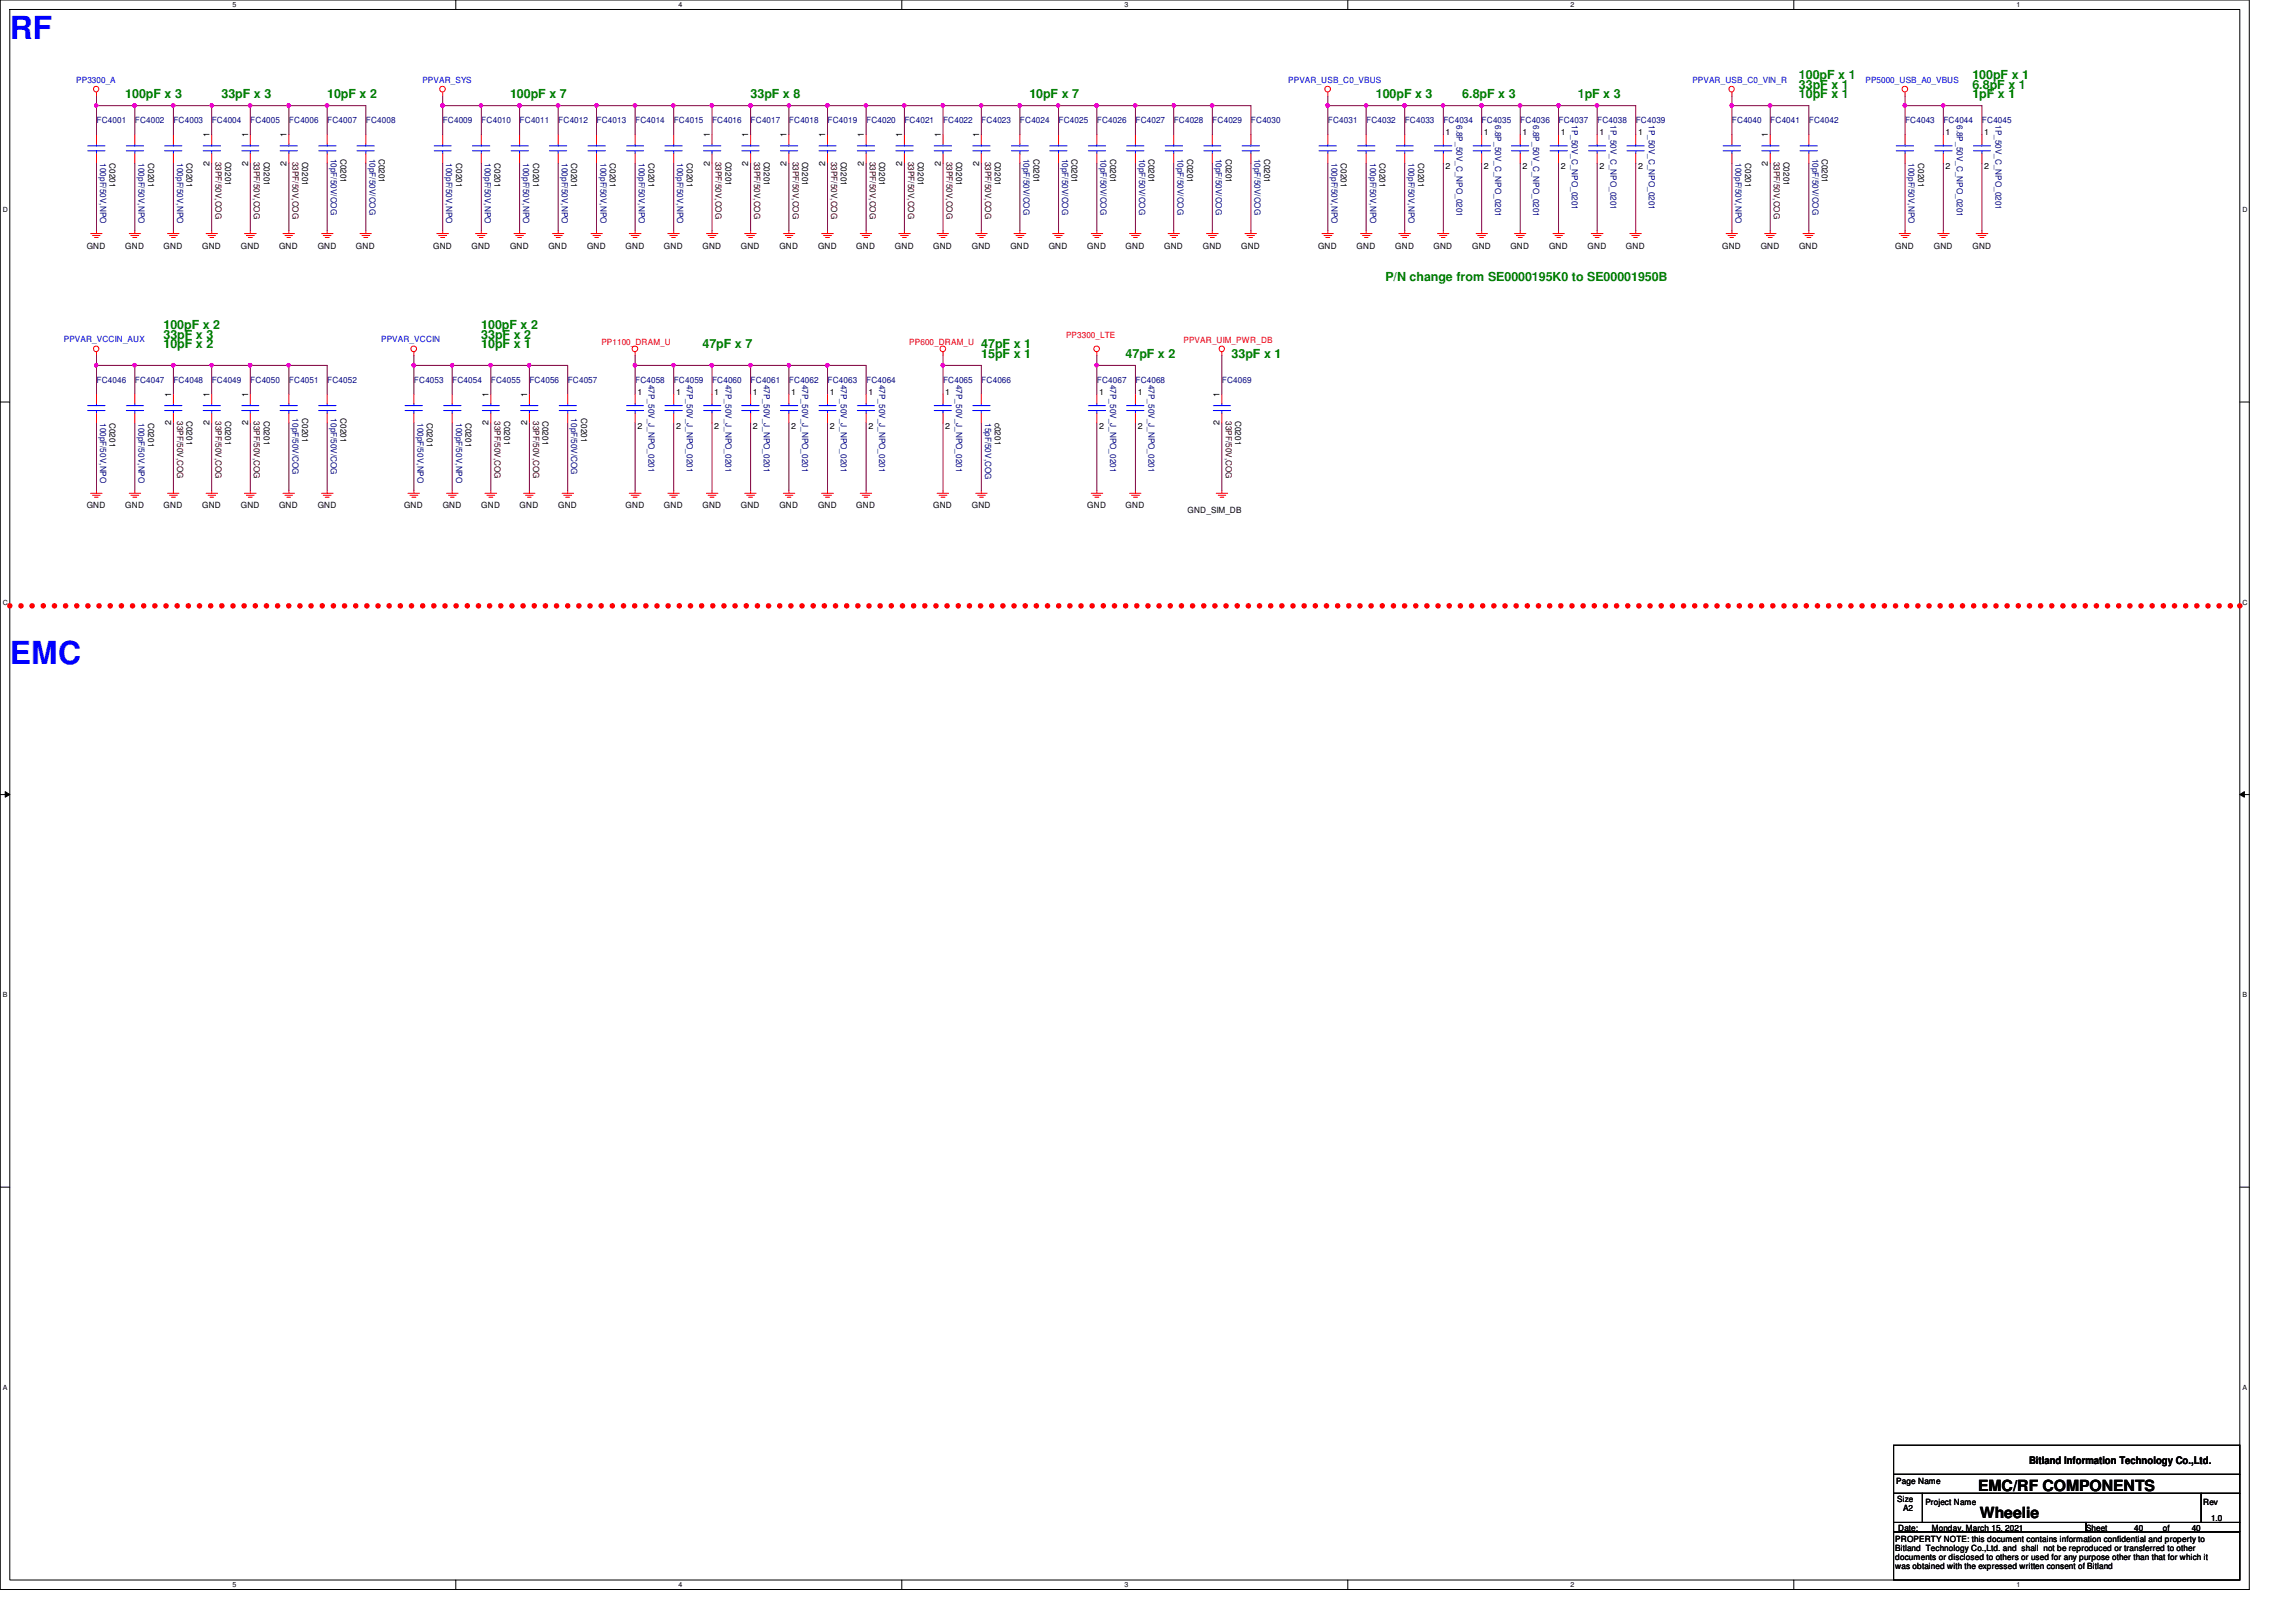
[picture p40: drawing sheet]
<svg xmlns="http://www.w3.org/2000/svg" width="297mm" height="210mm" viewBox="0 0 297 210" stroke-linecap="round" stroke-linejoin="round" font-family="sans-serif">
<defs><g id="words">
<g font-size="4.1" fill="#00f">
<text x="1.3" y="5">RF</text>
<text x="1.3" y="85.9">EMC</text>
</g>
<g font-size="2">
<text x="255.9" y="192.9">EMC/RF COMPONENTS</text>
<text x="256.2" y="196.4">Wheelie</text>
</g>
<g font-size="1.6" fill="#008000">
<text x="232.7" y="10.2">100pF x 1</text>
<text x="232.7" y="11.5">33pF x 1</text>
<text x="255.2" y="11.5">6.8pF x 1</text>
<text x="255.2" y="10.2">100pF x 1</text>
<text x="16.2" y="12.7">100pF x 3</text>
<text x="28.7" y="12.7">33pF x 3</text>
<text x="42.3" y="12.7">10pF x 2</text>
<text x="66" y="12.7">100pF x 7</text>
<text x="97.1" y="12.7">33pF x 8</text>
<text x="133.2" y="12.7">10pF x 7</text>
<text x="178" y="12.7">100pF x 3</text>
<text x="189.2" y="12.7">6.8pF x 3</text>
<text x="204.1" y="12.7">1pF x 3</text>
<text x="232.7" y="12.7">10pF x 1</text>
<text x="255.2" y="12.7">1pF x 1</text>
<text x="179.2" y="36.4">P/N change from SE0000195K0 to SE00001950B</text>
<text x="21.2" y="42.6">100pF x 2</text>
<text x="21.2" y="43.8">33pF x 3</text>
<text x="21.2" y="45.1">10pF x 2</text>
<text x="62.3" y="42.6">100pF x 2</text>
<text x="62.3" y="43.8">33pF x 2</text>
<text x="62.3" y="45.1">10pF x 1</text>
<text x="90.9" y="45.1">47pF x 7</text>
<text x="127" y="45.1">47pF x 1</text>
<text x="127" y="46.3">15pF x 1</text>
<text x="145.6" y="46.3">47pF x 2</text>
<text x="159.3" y="46.3">33pF x 1</text>
</g>
<text font-size="1.4" x="262.5" y="189.4">Bitland Information Technology Co.,Ltd.</text>
<g font-size="1.1" fill="#00f">
<text x="9.9" y="10.8">PP3300_A</text>
<text x="54.6" y="10.8">PPVAR_SYS</text>
<text x="166.7" y="10.8">PPVAR_USB_C0_VBUS</text>
<text x="218.9" y="10.8">PPVAR_USB_C0_VIN_R</text>
<text x="241.3" y="10.8">PP5000_USB_A0_VBUS</text>
<text x="8.3" y="44.2">PPVAR_VCCIN_AUX</text>
<text x="49.3" y="44.2">PPVAR_VCCIN</text>
</g>
<g font-size="1.1" fill="#000080">
<text x="12.5" y="16">FC4001</text>
<text x="17.4" y="16">FC4002</text>
<text x="22.4" y="16">FC4003</text>
<text x="27.4" y="16">FC4004</text>
<text x="32.4" y="16">FC4005</text>
<text x="37.4" y="16">FC4006</text>
<text x="42.3" y="16">FC4007</text>
<text x="47.3" y="16">FC4008</text>
<text x="57.3" y="16">FC4009</text>
<text x="62.3" y="16">FC4010</text>
<text x="67.2" y="16">FC4011</text>
<text x="72.2" y="16">FC4012</text>
<text x="77.2" y="16">FC4013</text>
<text x="82.2" y="16">FC4014</text>
<text x="87.2" y="16">FC4015</text>
<text x="92.1" y="16">FC4016</text>
<text x="97.1" y="16">FC4017</text>
<text x="102.1" y="16">FC4018</text>
<text x="107.1" y="16">FC4019</text>
<text x="112.1" y="16">FC4020</text>
<text x="117" y="16">FC4021</text>
<text x="122" y="16">FC4022</text>
<text x="127" y="16">FC4023</text>
<text x="131.9" y="16">FC4024</text>
<text x="136.9" y="16">FC4025</text>
<text x="141.9" y="16">FC4026</text>
<text x="146.9" y="16">FC4027</text>
<text x="151.8" y="16">FC4028</text>
<text x="156.8" y="16">FC4029</text>
<text x="161.8" y="16">FC4030</text>
<text x="171.8" y="16">FC4031</text>
<text x="176.7" y="16">FC4032</text>
<text x="181.7" y="16">FC4033</text>
<text x="186.7" y="16">FC4034</text>
<text x="188.4" y="16.2" transform="rotate(90 188.4 16.2)">6.8P_50V_C_NPO_0201</text>
<text x="191.7" y="16">FC4035</text>
<text x="193.4" y="16.2" transform="rotate(90 193.4 16.2)">6.8P_50V_C_NPO_0201</text>
<text x="196.7" y="16">FC4036</text>
<text x="198.4" y="16.2" transform="rotate(90 198.4 16.2)">6.8P_50V_C_NPO_0201</text>
<text x="201.6" y="16">FC4037</text>
<text x="203.4" y="16.2" transform="rotate(90 203.4 16.2)">1P_50V_C_NPO_0201</text>
<text x="206.6" y="16">FC4038</text>
<text x="208.4" y="16.2" transform="rotate(90 208.4 16.2)">1P_50V_C_NPO_0201</text>
<text x="211.6" y="16">FC4039</text>
<text x="213.3" y="16.2" transform="rotate(90 213.3 16.2)">1P_50V_C_NPO_0201</text>
<text x="224.1" y="16">FC4040</text>
<text x="229" y="16">FC4041</text>
<text x="234" y="16">FC4042</text>
<text x="246.5" y="16">FC4043</text>
<text x="251.4" y="16">FC4044</text>
<text x="253.2" y="16.2" transform="rotate(90 253.2 16.2)">6.8P_50V_C_NPO_0201</text>
<text x="256.4" y="16">FC4045</text>
<text x="258.1" y="16.2" transform="rotate(90 258.1 16.2)">1P_50V_C_NPO_0201</text>
<text x="13" y="21.1" transform="rotate(90 13 21.1)">100pF/50V,NPO</text>
<text x="17.9" y="21.1" transform="rotate(90 17.9 21.1)">100pF/50V,NPO</text>
<text x="22.9" y="21.1" transform="rotate(90 22.9 21.1)">100pF/50V,NPO</text>
<text x="42.8" y="20.5" transform="rotate(90 42.8 20.5)">10pF/50V/COG</text>
<text x="47.8" y="20.5" transform="rotate(90 47.8 20.5)">10pF/50V/COG</text>
<text x="57.7" y="21.1" transform="rotate(90 57.7 21.1)">100pF/50V,NPO</text>
<text x="62.7" y="21.1" transform="rotate(90 62.7 21.1)">100pF/50V,NPO</text>
<text x="67.7" y="21.1" transform="rotate(90 67.7 21.1)">100pF/50V,NPO</text>
<text x="72.7" y="21.1" transform="rotate(90 72.7 21.1)">100pF/50V,NPO</text>
<text x="77.7" y="21.1" transform="rotate(90 77.7 21.1)">100pF/50V,NPO</text>
<text x="82.6" y="21.1" transform="rotate(90 82.6 21.1)">100pF/50V,NPO</text>
<text x="87.6" y="21.1" transform="rotate(90 87.6 21.1)">100pF/50V,NPO</text>
<text x="132.4" y="20.5" transform="rotate(90 132.4 20.5)">10pF/50V/COG</text>
<text x="137.4" y="20.5" transform="rotate(90 137.4 20.5)">10pF/50V/COG</text>
<text x="142.4" y="20.5" transform="rotate(90 142.4 20.5)">10pF/50V/COG</text>
<text x="147.4" y="20.5" transform="rotate(90 147.4 20.5)">10pF/50V/COG</text>
<text x="152.4" y="20.5" transform="rotate(90 152.4 20.5)">10pF/50V/COG</text>
<text x="157.3" y="20.5" transform="rotate(90 157.3 20.5)">10pF/50V/COG</text>
<text x="162.3" y="20.5" transform="rotate(90 162.3 20.5)">10pF/50V/COG</text>
<text x="172.3" y="21.1" transform="rotate(90 172.3 21.1)">100pF/50V,NPO</text>
<text x="177.2" y="21.1" transform="rotate(90 177.2 21.1)">100pF/50V,NPO</text>
<text x="182.2" y="21.1" transform="rotate(90 182.2 21.1)">100pF/50V,NPO</text>
<text x="224.5" y="21.1" transform="rotate(90 224.5 21.1)">100pF/50V,NPO</text>
<text x="234.5" y="20.5" transform="rotate(90 234.5 20.5)">10pF/50V/COG</text>
<text x="246.9" y="21.1" transform="rotate(90 246.9 21.1)">100pF/50V,NPO</text>
<text x="12.5" y="49.6">FC4046</text>
<text x="17.4" y="49.6">FC4047</text>
<text x="22.4" y="49.6">FC4048</text>
<text x="27.4" y="49.6">FC4049</text>
<text x="32.4" y="49.6">FC4050</text>
<text x="37.4" y="49.6">FC4051</text>
<text x="42.3" y="49.6">FC4052</text>
<text x="53.5" y="49.6">FC4053</text>
<text x="58.5" y="49.6">FC4054</text>
<text x="63.5" y="49.6">FC4055</text>
<text x="68.5" y="49.6">FC4056</text>
<text x="73.4" y="49.6">FC4057</text>
<text x="82.2" y="49.6">FC4058</text>
<text x="83.9" y="49.8" transform="rotate(90 83.9 49.8)">47P_50V_J_NPO_0201</text>
<text x="87.2" y="49.6">FC4059</text>
<text x="88.9" y="49.8" transform="rotate(90 88.9 49.8)">47P_50V_J_NPO_0201</text>
<text x="92.1" y="49.6">FC4060</text>
<text x="93.8" y="49.8" transform="rotate(90 93.8 49.8)">47P_50V_J_NPO_0201</text>
<text x="97.1" y="49.6">FC4061</text>
<text x="98.8" y="49.8" transform="rotate(90 98.8 49.8)">47P_50V_J_NPO_0201</text>
<text x="102.1" y="49.6">FC4062</text>
<text x="103.8" y="49.8" transform="rotate(90 103.8 49.8)">47P_50V_J_NPO_0201</text>
<text x="107.1" y="49.6">FC4063</text>
<text x="108.8" y="49.8" transform="rotate(90 108.8 49.8)">47P_50V_J_NPO_0201</text>
<text x="112.1" y="49.6">FC4064</text>
<text x="113.7" y="49.8" transform="rotate(90 113.7 49.8)">47P_50V_J_NPO_0201</text>
<text x="122" y="49.6">FC4065</text>
<text x="123.7" y="49.8" transform="rotate(90 123.7 49.8)">47P_50V_J_NPO_0201</text>
<text x="127" y="49.6">FC4066</text>
<text x="141.9" y="49.6">FC4067</text>
<text x="143.6" y="49.8" transform="rotate(90 143.6 49.8)">47P_50V_J_NPO_0201</text>
<text x="146.9" y="49.6">FC4068</text>
<text x="148.6" y="49.8" transform="rotate(90 148.6 49.8)">47P_50V_J_NPO_0201</text>
<text x="158.1" y="49.6">FC4069</text>
<text x="13" y="54.7" transform="rotate(90 13 54.7)">100pF/50V,NPO</text>
<text x="17.9" y="54.7" transform="rotate(90 17.9 54.7)">100pF/50V,NPO</text>
<text x="37.8" y="54.1" transform="rotate(90 37.8 54.1)">10pF/50V/COG</text>
<text x="42.8" y="54.1" transform="rotate(90 42.8 54.1)">10pF/50V/COG</text>
<text x="54" y="54.7" transform="rotate(90 54 54.7)">100pF/50V,NPO</text>
<text x="59" y="54.7" transform="rotate(90 59 54.7)">100pF/50V,NPO</text>
<text x="73.9" y="54.1" transform="rotate(90 73.9 54.1)">10pF/50V/COG</text>
<text x="127.5" y="54.7" transform="rotate(90 127.5 54.7)">15pF/50V,COG</text>
</g>
<g font-size="1.1">
<text x="27.1" y="17.8" transform="rotate(-90 27.1 17.8)">1</text>
<text x="32.1" y="17.8" transform="rotate(-90 32.1 17.8)">1</text>
<text x="37.1" y="17.8" transform="rotate(-90 37.1 17.8)">1</text>
<text x="91.8" y="17.8" transform="rotate(-90 91.8 17.8)">1</text>
<text x="96.8" y="17.8" transform="rotate(-90 96.8 17.8)">1</text>
<text x="101.8" y="17.8" transform="rotate(-90 101.8 17.8)">1</text>
<text x="106.8" y="17.8" transform="rotate(-90 106.8 17.8)">1</text>
<text x="111.8" y="17.8" transform="rotate(-90 111.8 17.8)">1</text>
<text x="116.7" y="17.8" transform="rotate(-90 116.7 17.8)">1</text>
<text x="121.7" y="17.8" transform="rotate(-90 121.7 17.8)">1</text>
<text x="126.7" y="17.8" transform="rotate(-90 126.7 17.8)">1</text>
<text x="187" y="17.5">1</text>
<text x="192" y="17.5">1</text>
<text x="197" y="17.5">1</text>
<text x="201.9" y="17.5">1</text>
<text x="206.9" y="17.5">1</text>
<text x="211.9" y="17.5">1</text>
<text x="228.7" y="17.8" transform="rotate(-90 228.7 17.8)">1</text>
<text x="251.7" y="17.5">1</text>
<text x="256.7" y="17.5">1</text>
<text x="14.2" y="21.1" transform="rotate(90 14.2 21.1)">C0201</text>
<text x="19.2" y="21.1" transform="rotate(90 19.2 21.1)">C0201</text>
<text x="24.1" y="21.1" transform="rotate(90 24.1 21.1)">C0201</text>
<text x="27.1" y="21.4" transform="rotate(-90 27.1 21.4)">2</text>
<text x="29.1" y="20.9" transform="rotate(90 29.1 20.9)">C0201</text>
<text x="32.1" y="21.4" transform="rotate(-90 32.1 21.4)">2</text>
<text x="34.1" y="20.9" transform="rotate(90 34.1 20.9)">C0201</text>
<text x="37.1" y="21.4" transform="rotate(-90 37.1 21.4)">2</text>
<text x="39.1" y="20.9" transform="rotate(90 39.1 20.9)">C0201</text>
<text x="44.1" y="20.5" transform="rotate(90 44.1 20.5)">C0201</text>
<text x="49" y="20.5" transform="rotate(90 49 20.5)">C0201</text>
<text x="59" y="21.1" transform="rotate(90 59 21.1)">C0201</text>
<text x="64" y="21.1" transform="rotate(90 64 21.1)">C0201</text>
<text x="69" y="21.1" transform="rotate(90 69 21.1)">C0201</text>
<text x="73.9" y="21.1" transform="rotate(90 73.9 21.1)">C0201</text>
<text x="78.9" y="21.1" transform="rotate(90 78.9 21.1)">C0201</text>
<text x="83.9" y="21.1" transform="rotate(90 83.9 21.1)">C0201</text>
<text x="88.9" y="21.1" transform="rotate(90 88.9 21.1)">C0201</text>
<text x="91.8" y="21.4" transform="rotate(-90 91.8 21.4)">2</text>
<text x="93.8" y="20.9" transform="rotate(90 93.8 20.9)">C0201</text>
<text x="96.8" y="21.4" transform="rotate(-90 96.8 21.4)">2</text>
<text x="98.8" y="20.9" transform="rotate(90 98.8 20.9)">C0201</text>
<text x="101.8" y="21.4" transform="rotate(-90 101.8 21.4)">2</text>
<text x="103.8" y="20.9" transform="rotate(90 103.8 20.9)">C0201</text>
<text x="106.8" y="21.4" transform="rotate(-90 106.8 21.4)">2</text>
<text x="108.8" y="20.9" transform="rotate(90 108.8 20.9)">C0201</text>
<text x="111.8" y="21.4" transform="rotate(-90 111.8 21.4)">2</text>
<text x="113.7" y="20.9" transform="rotate(90 113.7 20.9)">C0201</text>
<text x="116.7" y="21.4" transform="rotate(-90 116.7 21.4)">2</text>
<text x="118.7" y="20.9" transform="rotate(90 118.7 20.9)">C0201</text>
<text x="121.7" y="21.4" transform="rotate(-90 121.7 21.4)">2</text>
<text x="123.7" y="20.9" transform="rotate(90 123.7 20.9)">C0201</text>
<text x="126.7" y="21.4" transform="rotate(-90 126.7 21.4)">2</text>
<text x="128.7" y="20.9" transform="rotate(90 128.7 20.9)">C0201</text>
<text x="133.7" y="20.5" transform="rotate(90 133.7 20.5)">C0201</text>
<text x="138.6" y="20.5" transform="rotate(90 138.6 20.5)">C0201</text>
<text x="143.6" y="20.5" transform="rotate(90 143.6 20.5)">C0201</text>
<text x="148.6" y="20.5" transform="rotate(90 148.6 20.5)">C0201</text>
<text x="153.6" y="20.5" transform="rotate(90 153.6 20.5)">C0201</text>
<text x="158.6" y="20.5" transform="rotate(90 158.6 20.5)">C0201</text>
<text x="163.5" y="20.5" transform="rotate(90 163.5 20.5)">C0201</text>
<text x="173.5" y="21.1" transform="rotate(90 173.5 21.1)">C0201</text>
<text x="178.5" y="21.1" transform="rotate(90 178.5 21.1)">C0201</text>
<text x="183.5" y="21.1" transform="rotate(90 183.5 21.1)">C0201</text>
<text x="187" y="21.8">2</text>
<text x="192" y="21.8">2</text>
<text x="197" y="21.8">2</text>
<text x="201.9" y="21.8">2</text>
<text x="206.9" y="21.8">2</text>
<text x="211.9" y="21.8">2</text>
<text x="225.8" y="21.1" transform="rotate(90 225.8 21.1)">C0201</text>
<text x="228.7" y="21.4" transform="rotate(-90 228.7 21.4)">2</text>
<text x="230.8" y="20.9" transform="rotate(90 230.8 20.9)">C0201</text>
<text x="235.7" y="20.5" transform="rotate(90 235.7 20.5)">C0201</text>
<text x="248.2" y="21.1" transform="rotate(90 248.2 21.1)">C0201</text>
<text x="251.7" y="21.8">2</text>
<text x="256.7" y="21.8">2</text>
<text x="11.2" y="32.2">GND</text>
<text x="16.2" y="32.2">GND</text>
<text x="21.2" y="32.2">GND</text>
<text x="26.2" y="32.2">GND</text>
<text x="31.2" y="32.2">GND</text>
<text x="36.1" y="32.2">GND</text>
<text x="41.1" y="32.2">GND</text>
<text x="46.1" y="32.2">GND</text>
<text x="56" y="32.2">GND</text>
<text x="61" y="32.2">GND</text>
<text x="66" y="32.2">GND</text>
<text x="70.9" y="32.2">GND</text>
<text x="75.9" y="32.2">GND</text>
<text x="80.9" y="32.2">GND</text>
<text x="85.9" y="32.2">GND</text>
<text x="90.9" y="32.2">GND</text>
<text x="95.8" y="32.2">GND</text>
<text x="100.8" y="32.2">GND</text>
<text x="105.8" y="32.2">GND</text>
<text x="110.8" y="32.2">GND</text>
<text x="115.8" y="32.2">GND</text>
<text x="120.7" y="32.2">GND</text>
<text x="125.7" y="32.2">GND</text>
<text x="130.7" y="32.2">GND</text>
<text x="135.7" y="32.2">GND</text>
<text x="140.7" y="32.2">GND</text>
<text x="145.6" y="32.2">GND</text>
<text x="150.6" y="32.2">GND</text>
<text x="155.6" y="32.2">GND</text>
<text x="160.6" y="32.2">GND</text>
<text x="170.5" y="32.2">GND</text>
<text x="175.5" y="32.2">GND</text>
<text x="180.5" y="32.2">GND</text>
<text x="185.5" y="32.2">GND</text>
<text x="190.5" y="32.2">GND</text>
<text x="195.4" y="32.2">GND</text>
<text x="200.4" y="32.2">GND</text>
<text x="205.4" y="32.2">GND</text>
<text x="210.4" y="32.2">GND</text>
<text x="222.8" y="32.2">GND</text>
<text x="227.8" y="32.2">GND</text>
<text x="232.7" y="32.2">GND</text>
<text x="245.2" y="32.2">GND</text>
<text x="250.2" y="32.2">GND</text>
<text x="255.2" y="32.2">GND</text>
<text x="22.1" y="51.4" transform="rotate(-90 22.1 51.4)">1</text>
<text x="27.1" y="51.4" transform="rotate(-90 27.1 51.4)">1</text>
<text x="32.1" y="51.4" transform="rotate(-90 32.1 51.4)">1</text>
<text x="63.2" y="51.4" transform="rotate(-90 63.2 51.4)">1</text>
<text x="68.2" y="51.4" transform="rotate(-90 68.2 51.4)">1</text>
<text x="82.5" y="51.1">1</text>
<text x="87.5" y="51.1">1</text>
<text x="92.4" y="51.1">1</text>
<text x="97.4" y="51.1">1</text>
<text x="102.4" y="51.1">1</text>
<text x="107.4" y="51.1">1</text>
<text x="112.3" y="51.1">1</text>
<text x="122.3" y="51.1">1</text>
<text x="142.2" y="51.1">1</text>
<text x="147.2" y="51.1">1</text>
<text x="157.8" y="51.4" transform="rotate(-90 157.8 51.4)">1</text>
<text x="14.2" y="54.7" transform="rotate(90 14.2 54.7)">C0201</text>
<text x="19.2" y="54.7" transform="rotate(90 19.2 54.7)">C0201</text>
<text x="22.1" y="55" transform="rotate(-90 22.1 55)">2</text>
<text x="24.1" y="54.5" transform="rotate(90 24.1 54.5)">C0201</text>
<text x="27.1" y="55" transform="rotate(-90 27.1 55)">2</text>
<text x="29.1" y="54.5" transform="rotate(90 29.1 54.5)">C0201</text>
<text x="32.1" y="55" transform="rotate(-90 32.1 55)">2</text>
<text x="34.1" y="54.5" transform="rotate(90 34.1 54.5)">C0201</text>
<text x="39.1" y="54.1" transform="rotate(90 39.1 54.1)">C0201</text>
<text x="44.1" y="54.1" transform="rotate(90 44.1 54.1)">C0201</text>
<text x="55.2" y="54.7" transform="rotate(90 55.2 54.7)">C0201</text>
<text x="60.2" y="54.7" transform="rotate(90 60.2 54.7)">C0201</text>
<text x="63.2" y="55" transform="rotate(-90 63.2 55)">2</text>
<text x="65.2" y="54.5" transform="rotate(90 65.2 54.5)">C0201</text>
<text x="68.2" y="55" transform="rotate(-90 68.2 55)">2</text>
<text x="70.2" y="54.5" transform="rotate(90 70.2 54.5)">C0201</text>
<text x="75.2" y="54.1" transform="rotate(90 75.2 54.1)">C0201</text>
<text x="82.5" y="55.5">2</text>
<text x="87.5" y="55.5">2</text>
<text x="92.4" y="55.5">2</text>
<text x="97.4" y="55.5">2</text>
<text x="102.4" y="55.5">2</text>
<text x="107.4" y="55.5">2</text>
<text x="112.3" y="55.5">2</text>
<text x="122.3" y="55.5">2</text>
<text x="128.7" y="54.7" transform="rotate(90 128.7 54.7)">c0201</text>
<text x="142.2" y="55.5">2</text>
<text x="147.2" y="55.5">2</text>
<text x="157.8" y="55" transform="rotate(-90 157.8 55)">2</text>
<text x="159.8" y="54.5" transform="rotate(90 159.8 54.5)">C0201</text>
<text x="11.2" y="65.7">GND</text>
<text x="16.2" y="65.7">GND</text>
<text x="21.2" y="65.7">GND</text>
<text x="26.2" y="65.7">GND</text>
<text x="31.2" y="65.7">GND</text>
<text x="36.1" y="65.7">GND</text>
<text x="41.1" y="65.7">GND</text>
<text x="52.3" y="65.7">GND</text>
<text x="57.3" y="65.7">GND</text>
<text x="62.3" y="65.7">GND</text>
<text x="67.2" y="65.7">GND</text>
<text x="72.2" y="65.7">GND</text>
<text x="80.9" y="65.7">GND</text>
<text x="85.9" y="65.7">GND</text>
<text x="90.9" y="65.7">GND</text>
<text x="95.8" y="65.7">GND</text>
<text x="100.8" y="65.7">GND</text>
<text x="105.8" y="65.7">GND</text>
<text x="110.8" y="65.7">GND</text>
<text x="120.7" y="65.7">GND</text>
<text x="125.7" y="65.7">GND</text>
<text x="140.7" y="65.7">GND</text>
<text x="145.6" y="65.7">GND</text>
<text x="153.6" y="66.4">GND_SIM_DB</text>
<text x="245.3" y="192.1">Page Name</text>
<text x="245.4" y="194.3">Size</text>
<text x="246.2" y="195.6">A2</text>
<text x="249.1" y="194.8">Project Name</text>
<text x="285" y="194.8">Rev</text>
<text x="286" y="196.8">1.0</text>
<text x="245.2" y="199.6">PROPERTY NOTE: this document contains information confidential and property to</text>
<text x="245.2" y="200.7">Bitland Technology Co.,Ltd. and shall not be reproduced or transferred to other</text>
<text x="245.2" y="201.8">documents or disclosed to others or used for any purpose other than that for which it</text>
<text x="245.2" y="203">was obtained with the expressed written consent of Bitland</text>
<text x="245.6" y="198.1">Date:</text>
<text x="249.9" y="198.1">Monday, March 15, 2021</text>
<text x="269.9" y="198.1">Sheet</text>
<text x="276.1" y="198.1">40</text>
<text x="279.8" y="198.1">of</text>
<text x="283.5" y="198.1">40</text>
</g>
<g font-size="1.1" fill="#400000">
<text x="27.9" y="20.9" transform="rotate(90 27.9 20.9)">33PF/50V,COG</text>
<text x="32.8" y="20.9" transform="rotate(90 32.8 20.9)">33PF/50V,COG</text>
<text x="37.8" y="20.9" transform="rotate(90 37.8 20.9)">33PF/50V,COG</text>
<text x="92.6" y="20.9" transform="rotate(90 92.6 20.9)">33PF/50V,COG</text>
<text x="97.6" y="20.9" transform="rotate(90 97.6 20.9)">33PF/50V,COG</text>
<text x="102.6" y="20.9" transform="rotate(90 102.6 20.9)">33PF/50V,COG</text>
<text x="107.5" y="20.9" transform="rotate(90 107.5 20.9)">33PF/50V,COG</text>
<text x="112.5" y="20.9" transform="rotate(90 112.5 20.9)">33PF/50V,COG</text>
<text x="117.5" y="20.9" transform="rotate(90 117.5 20.9)">33PF/50V,COG</text>
<text x="122.5" y="20.9" transform="rotate(90 122.5 20.9)">33PF/50V,COG</text>
<text x="127.5" y="20.9" transform="rotate(90 127.5 20.9)">33PF/50V,COG</text>
<text x="229.5" y="20.9" transform="rotate(90 229.5 20.9)">33PF/50V,COG</text>
<text x="22.9" y="54.5" transform="rotate(90 22.9 54.5)">33PF/50V,COG</text>
<text x="27.9" y="54.5" transform="rotate(90 27.9 54.5)">33PF/50V,COG</text>
<text x="32.8" y="54.5" transform="rotate(90 32.8 54.5)">33PF/50V,COG</text>
<text x="64" y="54.5" transform="rotate(90 64 54.5)">33PF/50V,COG</text>
<text x="69" y="54.5" transform="rotate(90 69 54.5)">33PF/50V,COG</text>
<text x="158.6" y="54.5" transform="rotate(90 158.6 54.5)">33PF/50V,COG</text>
</g>
<g font-size="1.1" fill="#f00">
<text x="77.8" y="44.6">PP1100_DRAM_U</text>
<text x="117.6" y="44.6">PP600_DRAM_U</text>
<text x="137.9" y="43.7">PP3300_LTE</text>
<text x="153.1" y="44.4">PPVAR_UIM_PWR_DB</text>
</g>
<g font-size=".9">
<text x="30.1" y=".9">5</text>
<text x="87.8" y=".9">4</text>
<text x="145.5" y=".9">3</text>
<text x="203.2" y=".9">2</text>
<text x="260.9" y=".9">1</text>
<text x=".4" y="27.4">D</text>
<text x="290.1" y="27.4">D</text>
<text x=".4" y="78.2">C</text>
<text x="290.1" y="78.2">C</text>
<text x=".4" y="129">B</text>
<text x="290.1" y="129">B</text>
<text x=".4" y="179.8">A</text>
<text x="290.1" y="179.8">A</text>
<text x="30.1" y="205.4">5</text>
<text x="87.8" y="205.4">4</text>
<text x="145.5" y="205.4">3</text>
<text x="203.2" y="205.4">2</text>
<text x="260.9" y="205.4">1</text>
</g>
</g></defs>
<path d="M0 0h291v205.7h-291zM1.3 1.2h288.5v203.3h-288.5z" fill="none" stroke="#000" stroke-width=".13"/>
<g fill="#fff">
<path d="M30.1 .1h.5v1h-.5z"/>
<path d="M30.1 204.6h.5v1h-.5z"/>
</g>
<path d="M59 0v1.2M59 204.5v1.2" fill="none" stroke="#000" stroke-width=".13"/>
<g fill="#fff">
<path d="M87.8 .1h.5v1h-.5z"/>
<path d="M87.8 204.6h.5v1h-.5z"/>
</g>
<path d="M116.7 0v1.2M116.7 204.5v1.2" fill="none" stroke="#000" stroke-width=".13"/>
<g fill="#fff">
<path d="M145.5 .1h.5v1h-.5z"/>
<path d="M145.5 204.6h.5v1h-.5z"/>
</g>
<path d="M174.4 0v1.2M174.4 204.5v1.2" fill="none" stroke="#000" stroke-width=".13"/>
<g fill="#fff">
<path d="M203.2 .1h.5v1h-.5z"/>
<path d="M203.2 204.6h.5v1h-.5z"/>
</g>
<path d="M232.1 0v1.2M232.1 204.5v1.2" fill="none" stroke="#000" stroke-width=".13"/>
<g fill="#fff">
<path d="M260.9 .1h.5v1h-.5z"/>
<path d="M260.9 204.6h.5v1h-.5z"/>
<path d="M.4 26.6h.6v1h-.6z"/>
<path d="M290.1 26.6h.6v1h-.6z"/>
<path d="M.4 77.4h.6v1h-.6z"/>
<path d="M290.1 77.4h.6v1h-.6z"/>
</g>
<path d="M0 52h1.3M289.8 52h1.2" fill="none" stroke="#000" stroke-width=".13"/>
<g fill="#fff">
<path d="M.4 128.2h.6v1h-.6z"/>
<path d="M290.1 128.2h.6v1h-.6z"/>
</g>
<path d="M0 102.8h1.3M.7 102.4l.6 .4-.6 .4zM289.8 102.8h1.2M289.8 102.8l.6-.4v.8z" fill="none" stroke="#000" stroke-width=".13"/>
<path d="M.7 102.4l.6 .4-.6 .4zM289.8 102.8l.6-.4v.8z" fill="#000"/>
<g fill="#fff">
<path d="M.4 179h.5v1h-.5z"/>
<path d="M290.1 179h.6v1h-.6z"/>
</g>
<path d="M0 153.6h1.3M289.8 153.6h1.2" fill="none" stroke="#000" stroke-width=".13"/>
<path d="M1.3 78.4h288.5" fill="none" stroke="#f00" stroke-width=".72" stroke-dasharray="0 1.4"/>
<circle cx="289.8" cy="78.4" r=".36" fill="#f00" stroke-dasharray="0 1.4"/>
<g fill="none" stroke="#f00" stroke-width=".13">
<path d="M12.5 11.9v.5M12.5 17.4v1.3M12.5 19.9v1.2M17.4 17.4v1.3M17.4 19.9v1.2M22.4 17.4v1.3M22.4 19.9v1.2M27.4 17.4v1.3M27.4 19.9v1.2M32.4 17.4v1.3M32.4 19.9v1.2M37.4 17.4v1.3"/>
<path d="M37.4 19.9v1.2M42.3 17.4v1.3M42.3 19.9v1.2M47.3 17.4v1.3M47.3 19.9v1.2M57.3 11.9v.5M57.3 17.4v1.3M57.3 19.9v1.2M62.3 17.4v1.3M62.3 19.9v1.2M67.2 17.4v1.3M67.2 19.9v1.2"/>
<path d="M72.2 17.4v1.3M72.2 19.9v1.2M77.2 17.4v1.3M77.2 19.9v1.2M82.2 17.4v1.3M82.2 19.9v1.2M87.2 17.4v1.3M87.2 19.9v1.2M92.1 17.4v1.3M92.1 19.9v1.2M97.1 17.4v1.3M97.1 19.9v1.2"/>
<path d="M102.1 17.4v1.3M102.1 19.9v1.2M107.1 17.4v1.3M107.1 19.9v1.2M112.1 17.4v1.3M112.1 19.9v1.2M117 17.4v1.3M117 19.9v1.2M122 17.4v1.3M122 19.9v1.2M127 17.4v1.3M127 19.9v1.2"/>
<path d="M131.9 17.4v1.3M131.9 19.9v1.2M136.9 17.4v1.3M136.9 19.9v1.2M141.9 17.4v1.3M141.9 19.9v1.2M146.9 17.4v1.3M146.9 19.9v1.2M151.8 17.4v1.3M151.8 19.9v1.2M156.8 17.4v1.3M156.8 19.9v1.2"/>
<path d="M161.8 17.4v1.3M161.8 19.9v1.2M171.8 11.9v.5M171.8 17.4v1.3M171.8 19.9v1.2M176.7 17.4v1.3M176.7 19.9v1.2M181.7 17.4v1.3M181.7 19.9v1.2M186.7 17.4v1.3M186.7 19.9v1.2M191.7 17.4v1.3"/>
<path d="M191.7 19.9v1.2M196.7 17.4v1.3M196.7 19.9v1.2M201.6 17.4v1.3M201.6 19.9v1.2M206.6 17.4v1.3M206.6 19.9v1.2M211.6 17.4v1.3M211.6 19.9v1.2M224.1 11.9v.5M224.1 17.4v1.3M224.1 19.9v1.2"/>
<path d="M229 17.4v1.3M229 19.9v1.2M234 17.4v1.3M234 19.9v1.2M246.5 11.9v.5M246.5 17.4v1.3M246.5 19.9v1.2M251.4 17.4v1.3M251.4 19.9v1.2M256.4 17.4v1.3M256.4 19.9v1.2M11.7 30.2h1.5"/>
<path d="M12 30.5h1M12.2 30.7h.5M12.5 29.8v.4M16.7 30.2h1.5M16.9 30.5h1M17.2 30.7h.5M17.4 29.8v.4M21.7 30.2h1.5M21.9 30.5h1M22.2 30.7h.5M22.4 29.8v.4M26.7 30.2h1.4"/>
<path d="M26.9 30.5h1M27.2 30.7h.4M27.4 29.8v.4M31.6 30.2h1.5M31.9 30.5h1M32.1 30.7h.5M32.4 29.8v.4M36.6 30.2h1.5M36.9 30.5h.9M37.1 30.7h.5M37.4 29.8v.4M41.6 30.2h1.5"/>
<path d="M41.8 30.5h1M42.1 30.7h.5M42.3 29.8v.4M46.6 30.2h1.4M46.8 30.5h1M47.1 30.7h.5M47.3 29.8v.4M56.5 30.2h1.5M56.8 30.5h1M57 30.7h.5M57.3 29.8v.4M61.5 30.2h1.5"/>
<path d="M61.8 30.5h.9M62 30.7h.5M62.3 29.8v.4M66.5 30.2h1.5M66.7 30.5h1M67 30.7h.5M67.2 29.8v.4M71.5 30.2h1.4M71.7 30.5h1M72 30.7h.5M72.2 29.8v.4M76.5 30.2h1.4"/>
<path d="M76.7 30.5h1M77 30.7h.4M77.2 29.8v.4M81.4 30.2h1.5M81.7 30.5h1M81.9 30.7h.5M82.2 29.8v.4M86.4 30.2h1.5M86.7 30.5h.9M86.9 30.7h.5M87.2 29.8v.4M91.4 30.2h1.5"/>
<path d="M91.6 30.5h1M91.9 30.7h.5M92.1 29.8v.4M96.3 30.2h1.5M96.6 30.5h1M96.9 30.7h.5M97.1 29.8v.4M101.3 30.2h1.5M101.6 30.5h1M101.9 30.7h.4M102.1 29.8v.4M106.3 30.2h1.5"/>
<path d="M106.5 30.5h1.1M106.8 30.7h.5M107.1 29.8v.4M111.3 30.2h1.5M111.5 30.5h1M111.8 30.7h.5M112.1 29.8v.4M116.3 30.2h1.5M116.5 30.5h1M116.8 30.7h.5M117 29.8v.4M121.2 30.2h1.5"/>
<path d="M121.5 30.5h1M121.7 30.7h.6M122 29.8v.4M126.2 30.2h1.5M126.5 30.5h1M126.7 30.7h.5M127 29.8v.4M131.2 30.2h1.5M131.4 30.5h1.1M131.7 30.7h.5M131.9 29.8v.4M136.2 30.2h1.5"/>
<path d="M136.4 30.5h1M136.7 30.7h.5M136.9 29.8v.4M141.2 30.2h1.5M141.4 30.5h1M141.6 30.7h.6M141.9 29.8v.4M146.1 30.2h1.5M146.4 30.5h1M146.6 30.7h.5M146.9 29.8v.4M151.1 30.2h1.5"/>
<path d="M151.4 30.5h1M151.6 30.7h.5M151.8 29.8v.4M156.1 30.2h1.5M156.3 30.5h1M156.6 30.7h.5M156.8 29.8v.4M161.1 30.2h1.5M161.3 30.5h1M161.6 30.7h.4M161.8 29.8v.4M171 30.2h1.5"/>
<path d="M171.3 30.5h1M171.5 30.7h.5M171.8 29.8v.4M176 30.2h1.5M176.3 30.5h.9M176.5 30.7h.5M176.7 29.8v.4M181 30.2h1.5M181.2 30.5h1M181.5 30.7h.5M181.7 29.8v.4M186 30.2h1.4"/>
<path d="M186.2 30.5h1M186.5 30.7h.4M186.7 29.8v.4M191 30.2h1.4M191.2 30.5h1M191.4 30.7h.5M191.7 29.8v.4M195.9 30.2h1.5M196.2 30.5h1M196.4 30.7h.5M196.7 29.8v.4M200.9 30.2h1.5"/>
<path d="M201.2 30.5h.9M201.4 30.7h.5M201.6 29.8v.4M205.9 30.2h1.5M206.1 30.5h1M206.4 30.7h.5M206.6 29.8v.4M210.9 30.2h1.4M211.1 30.5h1M211.4 30.7h.4M211.6 29.8v.4M223.3 30.2h1.5"/>
<path d="M223.6 30.5h.9M223.8 30.7h.5M224.1 29.8v.4M228.3 30.2h1.5M228.5 30.5h1M228.8 30.7h.5M229 29.8v.4M233.3 30.2h1.4M233.5 30.5h1M233.8 30.7h.5M234 29.8v.4M245.7 30.2h1.5"/>
<path d="M246 30.5h1M246.2 30.7h.5M246.5 29.8v.4M250.7 30.2h1.5M250.9 30.5h1M251.2 30.7h.5M251.4 29.8v.4M255.6 30.2h1.6M255.9 30.5h1M256.2 30.7h.5M256.4 29.8v.4M12.5 45.6v.4"/>
<path d="M12.5 51v1.2M12.5 53.5v1.2M17.4 51v1.2M17.4 53.5v1.2M22.4 51v1.2M22.4 53.5v1.2M27.4 51v1.2M27.4 53.5v1.2M32.4 51v1.2M32.4 53.5v1.2M37.4 51v1.2M37.4 53.5v1.2"/>
<path d="M42.3 51v1.2M42.3 53.5v1.2M53.5 45.6v.4M53.5 51v1.2M53.5 53.5v1.2M58.5 51v1.2M58.5 53.5v1.2M63.5 51v1.2M63.5 53.5v1.2M68.5 51v1.2M68.5 53.5v1.2M73.4 51v1.2"/>
<path d="M73.4 53.5v1.2M82.2 45.6v.4M82.2 51v1.2M82.2 53.5v1.2M87.2 51v1.2M87.2 53.5v1.2M92.1 51v1.2M92.1 53.5v1.2M97.1 51v1.2M97.1 53.5v1.2M102.1 51v1.2M102.1 53.5v1.2"/>
<path d="M107.1 51v1.2M107.1 53.5v1.2M112.1 51v1.2M112.1 53.5v1.2M122 45.6v.4M122 51v1.2M122 53.5v1.2M127 51v1.2M127 53.5v1.2M141.9 45.6v.4M141.9 51v1.2M141.9 53.5v1.2"/>
<path d="M146.9 51v1.2M146.9 53.5v1.2M158.1 45.6v.4M158.1 51v1.2M158.1 53.5v1.2M11.7 63.8h1.5M12 64.1h1M12.2 64.3h.5M12.5 63.5v.3M16.7 63.8h1.5M16.9 64.1h1M17.2 64.3h.5"/>
<path d="M17.4 63.5v.3M21.7 63.8h1.5M21.9 64.1h1M22.2 64.3h.5M22.4 63.5v.3M26.7 63.8h1.4M26.9 64.1h1M27.2 64.3h.4M27.4 63.5v.3M31.6 63.8h1.5M31.9 64.1h1M32.1 64.3h.5"/>
<path d="M32.4 63.5v.3M36.6 63.8h1.5M36.9 64.1h.9M37.1 64.3h.5M37.4 63.5v.3M41.6 63.8h1.5M41.8 64.1h1M42.1 64.3h.5M42.3 63.5v.3M52.8 63.8h1.5M53 64.1h1.1M53.3 64.3h.5"/>
<path d="M53.5 63.5v.3M57.8 63.8h1.5M58 64.1h1M58.3 64.3h.5M58.5 63.5v.3M62.7 63.8h1.6M63 64.1h1M63.2 64.3h.6M63.5 63.5v.3M67.7 63.8h1.5M68 64.1h1M68.2 64.3h.5"/>
<path d="M68.5 63.5v.3M72.7 63.8h1.5M72.9 64.1h1.1M73.2 64.3h.5M73.4 63.5v.3M81.4 63.8h1.5M81.7 64.1h1M81.9 64.3h.5M82.2 63.5v.3M86.4 63.8h1.5M86.7 64.1h.9M86.9 64.3h.5"/>
<path d="M87.2 63.5v.3M91.4 63.8h1.5M91.6 64.1h1M91.9 64.3h.5M92.1 63.5v.3M96.3 63.8h1.5M96.6 64.1h1M96.9 64.3h.5M97.1 63.5v.3M101.3 63.8h1.5M101.6 64.1h1M101.9 64.3h.4"/>
<path d="M102.1 63.5v.3M106.3 63.8h1.5M106.5 64.1h1.1M106.8 64.3h.5M107.1 63.5v.3M111.3 63.8h1.5M111.5 64.1h1M111.8 64.3h.5M112.1 63.5v.3M121.2 63.8h1.5M121.5 64.1h1M121.7 64.3h.6"/>
<path d="M122 63.5v.3M126.2 63.8h1.5M126.5 64.1h1M126.7 64.3h.5M127 63.5v.3M141.2 63.8h1.5M141.4 64.1h1M141.6 64.3h.6M141.9 63.5v.3M146.1 63.8h1.5M146.4 64.1h1M146.6 64.3h.5"/>
<path d="M146.9 63.5v.3M157.3 63.8h1.5M157.6 64.1h1M157.9 64.3h.4M158.1 63.5v.3"/>
<circle cx="12.4" cy="11.5" r=".35"/>
<circle cx="57.2" cy="11.5" r=".37"/>
<circle cx="171.8" cy="11.5" r=".37"/>
<circle cx="224" cy="11.5" r=".35"/>
<circle cx="246.4" cy="11.5" r=".37"/>
<circle cx="12.4" cy="45.1" r=".35"/>
<circle cx="53.5" cy="45.1" r=".37"/>
<circle cx="82.1" cy="45.1" r=".37"/>
<circle cx="122" cy="45.1" r=".37"/>
<circle cx="141.9" cy="45.1" r=".37"/>
<circle cx="158.1" cy="45.1" r=".35"/>
</g>
<path d="M245 187h44.8v3.8h-44.8zM245 190.8h44.8v2.5h-44.8zM245 193.3h3.7v3.7h-3.7zM245 197h24.9v1.2h-24.9zM245 198.2h44.8v6.3h-44.8zM248.7 193.3h36.1v3.7h-36.1zM269.9 197h19.9v1.2h-19.9zM284.8 193.3h5v3.7h-5z" fill="none" stroke="#000" stroke-width=".13"/>
<g fill="none" stroke="#00f" stroke-width=".13">
<path d="M11.3 19.5h2.3M11.3 18.9h2.3M12.5 18.7v.2M12.5 19.5v.4M16.3 19.5h2.3M16.3 18.9h2.3M17.4 18.7v.2M17.4 19.5v.4M21.3 19.5h2.2M21.3 18.9h2.2M22.4 18.7v.2M22.4 19.5v.4"/>
<path d="M26.3 19.5h2.2M26.3 18.9h2.2M27.4 18.7v.2M27.4 19.5v.4M31.3 19.5h2.2M31.3 18.9h2.2M32.4 18.7v.2M32.4 19.5v.4M36.2 19.5h2.3M36.2 18.9h2.3M37.4 18.7v.2M37.4 19.5v.4"/>
<path d="M41.2 19.5h2.3M41.2 18.9h2.3M42.3 18.7v.2M42.3 19.5v.4M46.2 19.5h2.2M46.2 18.9h2.2M47.3 18.7v.2M47.3 19.5v.4M56.2 19.5h2.2M56.2 18.9h2.2M57.3 18.7v.2M57.3 19.5v.4"/>
<path d="M61.1 19.5h2.3M61.1 18.9h2.3M62.3 18.7v.2M62.3 19.5v.4M66.1 19.5h2.3M66.1 18.9h2.3M67.2 18.7v.2M67.2 19.5v.4M71.1 19.5h2.2M71.1 18.9h2.2M72.2 18.7v.2M72.2 19.5v.4"/>
<path d="M76.1 19.5h2.2M76.1 18.9h2.2M77.2 18.7v.2M77.2 19.5v.4M81.1 19.5h2.2M81.1 18.9h2.2M82.2 18.7v.2M82.2 19.5v.4M86 19.5h2.3M86 18.9h2.3M87.2 18.7v.2M87.2 19.5v.4"/>
<path d="M91 19.5h2.3M91 18.9h2.3M92.1 18.7v.2M92.1 19.5v.4M96 19.5h2.2M96 18.9h2.2M97.1 18.7v.2M97.1 19.5v.4M101 19.5h2.2M101 18.9h2.2M102.1 18.7v.2M102.1 19.5v.4"/>
<path d="M106 19.5h2.2M106 18.9h2.2M107.1 18.7v.2M107.1 19.5v.4M110.9 19.5h2.3M110.9 18.9h2.3M112.1 18.7v.2M112.1 19.5v.4M115.9 19.5h2.2M115.9 18.9h2.2M117 18.7v.2M117 19.5v.4"/>
<path d="M120.9 19.5h2.2M120.9 18.9h2.2M122 18.7v.2M122 19.5v.4M125.9 19.5h2.2M125.9 18.9h2.2M127 18.7v.2M127 19.5v.4M130.8 19.5h2.3M130.8 18.9h2.3M131.9 18.7v.2M131.9 19.5v.4"/>
<path d="M135.8 19.5h2.2M135.8 18.9h2.2M136.9 18.7v.2M136.9 19.5v.4M140.8 19.5h2.2M140.8 18.9h2.2M141.9 18.7v.2M141.9 19.5v.4M145.8 19.5h2.2M145.8 18.9h2.2M146.9 18.7v.2M146.9 19.5v.4"/>
<path d="M150.7 19.5h2.3M150.7 18.9h2.3M151.8 18.7v.2M151.8 19.5v.4M155.7 19.5h2.2M155.7 18.9h2.2M156.8 18.7v.2M156.8 19.5v.4M160.7 19.5h2.2M160.7 18.9h2.2M161.8 18.7v.2M161.8 19.5v.4"/>
<path d="M170.6 19.5h2.3M170.6 18.9h2.3M171.8 18.7v.2M171.8 19.5v.4M175.6 19.5h2.3M175.6 18.9h2.3M176.7 18.7v.2M176.7 19.5v.4M180.6 19.5h2.2M180.6 18.9h2.2M181.7 18.7v.2M181.7 19.5v.4"/>
<path d="M185.6 19.5h2.2M185.6 18.9h2.2M186.7 18.7v.2M186.7 19.5v.4M190.6 19.5h2.2M190.6 18.9h2.2M191.7 18.7v.2M191.7 19.5v.4M195.5 19.5h2.3M195.5 18.9h2.3M196.7 18.7v.2M196.7 19.5v.4"/>
<path d="M200.5 19.5h2.3M200.5 18.9h2.3M201.6 18.7v.2M201.6 19.5v.4M205.5 19.5h2.2M205.5 18.9h2.2M206.6 18.7v.2M206.6 19.5v.4M210.5 19.5h2.2M210.5 18.9h2.2M211.6 18.7v.2M211.6 19.5v.4"/>
<path d="M222.9 19.5h2.3M222.9 18.9h2.3M224.1 18.7v.2M224.1 19.5v.4M227.9 19.5h2.3M227.9 18.9h2.3M229 18.7v.2M229 19.5v.4M232.9 19.5h2.2M232.9 18.9h2.2M234 18.7v.2M234 19.5v.4"/>
<path d="M245.3 19.5h2.3M245.3 18.9h2.3M246.5 18.7v.2M246.5 19.5v.4M250.3 19.5h2.3M250.3 18.9h2.3M251.4 18.7v.2M251.4 19.5v.4M255.3 19.5h2.2M255.3 18.9h2.2M256.4 18.7v.2M256.4 19.5v.4"/>
<path d="M11.3 53.1h2.3M11.3 52.5h2.3M12.5 52.2v.3M12.5 53.1v.4M16.3 53.1h2.3M16.3 52.5h2.3M17.4 52.2v.3M17.4 53.1v.4M21.3 53.1h2.2M21.3 52.5h2.2M22.4 52.2v.3M22.4 53.1v.4"/>
<path d="M26.3 53.1h2.2M26.3 52.5h2.2M27.4 52.2v.3M27.4 53.1v.4M31.3 53.1h2.2M31.3 52.5h2.2M32.4 52.2v.3M32.4 53.1v.4M36.2 53.1h2.3M36.2 52.5h2.3M37.4 52.2v.3M37.4 53.1v.4"/>
<path d="M41.2 53.1h2.3M41.2 52.5h2.3M42.3 52.2v.3M42.3 53.1v.4M52.4 53.1h2.2M52.4 52.5h2.2M53.5 52.2v.3M53.5 53.1v.4M57.4 53.1h2.2M57.4 52.5h2.2M58.5 52.2v.3M58.5 53.1v.4"/>
<path d="M62.4 53.1h2.2M62.4 52.5h2.2M63.5 52.2v.3M63.5 53.1v.4M67.3 53.1h2.3M67.3 52.5h2.3M68.5 52.2v.3M68.5 53.1v.4M72.3 53.1h2.3M72.3 52.5h2.3M73.4 52.2v.3M73.4 53.1v.4"/>
<path d="M81.1 53.1h2.2M81.1 52.5h2.2M82.2 52.2v.3M82.2 53.1v.4M86 53.1h2.3M86 52.5h2.3M87.2 52.2v.3M87.2 53.1v.4M91 53.1h2.3M91 52.5h2.3M92.1 52.2v.3M92.1 53.1v.4"/>
<path d="M96 53.1h2.2M96 52.5h2.2M97.1 52.2v.3M97.1 53.1v.4M101 53.1h2.2M101 52.5h2.2M102.1 52.2v.3M102.1 53.1v.4M106 53.1h2.2M106 52.5h2.2M107.1 52.2v.3M107.1 53.1v.4"/>
<path d="M110.9 53.1h2.3M110.9 52.5h2.3M112.1 52.2v.3M112.1 53.1v.4M120.9 53.1h2.2M120.9 52.5h2.2M122 52.2v.3M122 53.1v.4M125.9 53.1h2.2M125.9 52.5h2.2M127 52.2v.3M127 53.1v.4"/>
<path d="M140.8 53.1h2.2M140.8 52.5h2.2M141.9 52.2v.3M141.9 53.1v.4M145.8 53.1h2.2M145.8 52.5h2.2M146.9 52.2v.3M146.9 53.1v.4M157 53.1h2.2M157 52.5h2.2M158.1 52.2v.3M158.1 53.1v.4"/>
</g>
<path d="M12.5 12.4v1.3M17.4 13.7v3.7M12.5 21.1v8.7" fill="none" stroke="#800040" stroke-width=".13"/>
<path d="M17.2 13.5h.4v.1v.2l-.2 .1-.2-.1z" fill-rule="evenodd" fill="#f0f"/>
<path d="M17.2 13.5h.4v.1v.2l-.2 .1-.2-.1z" fill="none" stroke="#f0f" stroke-width=".13"/>
<path d="M17.4 13.7h-4.9v3.7" fill="none" stroke="#800040" stroke-width=".13"/>
<path d="M12.3 13.5h.3l.1 .1-.1 .2-.2 .1-.1-.1z" fill-rule="evenodd" fill="#f0f"/>
<path d="M12.3 13.5h.3l.1 .1-.1 .2-.2 .1-.1-.1z" fill="none" stroke="#f0f" stroke-width=".13"/>
<path d="M17.4 13.7h5v3.7M17.4 21.1v8.7" fill="none" stroke="#800040" stroke-width=".13"/>
<path d="M22.2 13.5h.4v.1v.2l-.2 .1-.2-.1z" fill-rule="evenodd" fill="#f0f"/>
<path d="M22.2 13.5h.4v.1v.2l-.2 .1-.2-.1z" fill="none" stroke="#f0f" stroke-width=".13"/>
<path d="M22.4 13.7h5v3.7M22.4 21.1v8.7" fill="none" stroke="#800040" stroke-width=".13"/>
<path d="M27.2 13.5h.3l.1 .1-.1 .2-.1 .1-.2-.1z" fill-rule="evenodd" fill="#f0f"/>
<path d="M27.2 13.5h.3l.1 .1-.1 .2-.1 .1-.2-.1z" fill="none" stroke="#f0f" stroke-width=".13"/>
<path d="M27.4 13.7h5v3.7M27.4 21.1v8.7" fill="none" stroke="#800040" stroke-width=".13"/>
<path d="M32.2 13.5h.3l.1 .1-.1 .2-.2 .1-.1-.1z" fill-rule="evenodd" fill="#f0f"/>
<path d="M32.2 13.5h.3l.1 .1-.1 .2-.2 .1-.1-.1z" fill="none" stroke="#f0f" stroke-width=".13"/>
<path d="M32.4 13.7h5M37.4 13.7v3.7M37.4 13.7h4.9M32.4 21.1v8.7M37.4 21.1v8.7" fill="none" stroke="#800040" stroke-width=".13"/>
<path d="M42.1 13.5h.4v.1v.2l-.2 .1-.2-.1z" fill-rule="evenodd" fill="#f0f"/>
<path d="M42.1 13.5h.4v.1v.2l-.2 .1-.2-.1z" fill="none" stroke="#f0f" stroke-width=".13"/>
<path d="M37.2 13.5h.3v.1v.2l-.2 .1-.1-.1z" fill-rule="evenodd" fill="#f0f"/>
<path d="M37.2 13.5h.3v.1v.2l-.2 .1-.1-.1z" fill="none" stroke="#f0f" stroke-width=".13"/>
<path d="M42.3 17.4v-3.7h5v3.7M57.3 12.4v1.3M62.3 13.7v3.7M42.3 21.1v8.7M47.3 21.1v8.7M57.3 21.1v8.7" fill="none" stroke="#800040" stroke-width=".13"/>
<path d="M62.1 13.5h.3v.1v.2l-.2 .1-.1-.1z" fill-rule="evenodd" fill="#f0f"/>
<path d="M62.1 13.5h.3v.1v.2l-.2 .1-.1-.1z" fill="none" stroke="#f0f" stroke-width=".13"/>
<path d="M62.3 13.7h-5v3.7" fill="none" stroke="#800040" stroke-width=".13"/>
<path d="M57.1 13.5h.3l.1 .1-.1 .2-.2 .1-.1-.1z" fill-rule="evenodd" fill="#f0f"/>
<path d="M57.1 13.5h.3l.1 .1-.1 .2-.2 .1-.1-.1z" fill="none" stroke="#f0f" stroke-width=".13"/>
<path d="M62.3 13.7h4.9v3.7M62.3 21.1v8.7" fill="none" stroke="#800040" stroke-width=".13"/>
<path d="M67 13.5h.4v.1v.2l-.2 .1-.2-.1z" fill-rule="evenodd" fill="#f0f"/>
<path d="M67 13.5h.4v.1v.2l-.2 .1-.2-.1z" fill="none" stroke="#f0f" stroke-width=".13"/>
<path d="M67.2 13.7h5M171.8 12.4v1.3M176.7 13.7v3.7M67.2 21.1v8.7M171.8 21.1v8.7" fill="none" stroke="#800040" stroke-width=".13"/>
<path d="M176.6 13.5h.3v.1v.2l-.2 .1-.1-.1z" fill-rule="evenodd" fill="#f0f"/>
<path d="M176.6 13.5h.3v.1v.2l-.2 .1-.1-.1z" fill="none" stroke="#f0f" stroke-width=".13"/>
<path d="M136.9 13.7v3.7M181.7 13.7v3.7M131.9 21.1v8.7M176.7 21.1v8.7M181.7 21.1v8.7" fill="none" stroke="#800040" stroke-width=".13"/>
<path d="M136.7 13.5h.3l.1 .1-.1 .2-.1 .1-.2-.1z" fill-rule="evenodd" fill="#f0f"/>
<path d="M136.7 13.5h.3l.1 .1-.1 .2-.1 .1-.2-.1z" fill="none" stroke="#f0f" stroke-width=".13"/>
<path d="M72.2 13.7v3.7M77.2 13.7v3.7M82.2 13.7v3.7M72.2 21.1v8.7M77.2 21.1v8.7M136.9 21.1v8.7" fill="none" stroke="#800040" stroke-width=".13"/>
<path d="M82 13.5h.3l.1 .1-.1 .2-.2 .1-.1-.1z" fill-rule="evenodd" fill="#f0f"/>
<path d="M82 13.5h.3l.1 .1-.1 .2-.2 .1-.1-.1z" fill="none" stroke="#f0f" stroke-width=".13"/>
<path d="M72.2 13.7h5M82.2 21.1v8.7" fill="none" stroke="#800040" stroke-width=".13"/>
<path d="M77 13.5h.3l.1 .1-.1 .2-.1 .1-.2-.1z" fill-rule="evenodd" fill="#f0f"/>
<path d="M77 13.5h.3l.1 .1-.1 .2-.1 .1-.2-.1z" fill="none" stroke="#f0f" stroke-width=".13"/>
<path d="M72 13.5h.3l.1 .1-.1 .2-.1 .1-.2-.1z" fill-rule="evenodd" fill="#f0f"/>
<path d="M72 13.5h.3l.1 .1-.1 .2-.1 .1-.2-.1z" fill="none" stroke="#f0f" stroke-width=".13"/>
<path d="M77.2 13.7h10M87.2 13.7h4.9M87.2 13.7v3.7M87.2 21.1v8.7" fill="none" stroke="#800040" stroke-width=".13"/>
<path d="M87 13.5h.3v.1v.2l-.2 .1-.1-.1z" fill-rule="evenodd" fill="#f0f"/>
<path d="M87 13.5h.3v.1v.2l-.2 .1-.1-.1z" fill="none" stroke="#f0f" stroke-width=".13"/>
<path d="M92.1 13.7v3.7" fill="none" stroke="#800040" stroke-width=".13"/>
<path d="M91.9 13.5h.3l.1 .1-.1 .2-.1 .1-.2-.1z" fill-rule="evenodd" fill="#f0f"/>
<path d="M91.9 13.5h.3l.1 .1-.1 .2-.1 .1-.2-.1z" fill="none" stroke="#f0f" stroke-width=".13"/>
<path d="M97.1 13.7v3.7M92.1 21.1v8.7" fill="none" stroke="#800040" stroke-width=".13"/>
<path d="M96.9 13.5h.3l.1 .1-.1 .2-.1 .1-.2-.1z" fill-rule="evenodd" fill="#f0f"/>
<path d="M96.9 13.5h.3l.1 .1-.1 .2-.1 .1-.2-.1z" fill="none" stroke="#f0f" stroke-width=".13"/>
<path d="M102.1 13.7v3.7M97.1 21.1v8.7" fill="none" stroke="#800040" stroke-width=".13"/>
<path d="M101.9 13.5h.3l.1 .1-.1 .2-.1 .1-.2-.1z" fill-rule="evenodd" fill="#f0f"/>
<path d="M101.9 13.5h.3l.1 .1-.1 .2-.1 .1-.2-.1z" fill="none" stroke="#f0f" stroke-width=".13"/>
<path d="M107.1 13.7v3.7M112.1 13.7v3.7M117 13.7v3.7M102.1 21.1v8.7M107.1 21.1v8.7M112.1 21.1v8.7" fill="none" stroke="#800040" stroke-width=".13"/>
<path d="M116.8 13.5h.3l.1 .1-.1 .2-.1 .1-.2-.1z" fill-rule="evenodd" fill="#f0f"/>
<path d="M116.8 13.5h.3l.1 .1-.1 .2-.1 .1-.2-.1z" fill="none" stroke="#f0f" stroke-width=".13"/>
<path d="M122 13.7v3.7M117 21.1v8.7" fill="none" stroke="#800040" stroke-width=".13"/>
<path d="M121.8 13.5h.3l.1 .1-.1 .2-.1 .1-.2-.1z" fill-rule="evenodd" fill="#f0f"/>
<path d="M121.8 13.5h.3l.1 .1-.1 .2-.1 .1-.2-.1z" fill="none" stroke="#f0f" stroke-width=".13"/>
<path d="M127 13.7v3.7M122 21.1v8.7" fill="none" stroke="#800040" stroke-width=".13"/>
<path d="M126.8 13.5h.3l.1 .1-.1 .2-.1 .1-.2-.1z" fill-rule="evenodd" fill="#f0f"/>
<path d="M126.8 13.5h.3l.1 .1-.1 .2-.1 .1-.2-.1z" fill="none" stroke="#f0f" stroke-width=".13"/>
<path d="M141.9 13.7v3.7M146.9 13.7v3.7M151.8 13.7v3.7M127 21.1v8.7M141.9 21.1v8.7M146.9 21.1v8.7" fill="none" stroke="#800040" stroke-width=".13"/>
<path d="M151.7 13.5h.3l.1 .1-.1 .2-.2 .1-.1-.1z" fill-rule="evenodd" fill="#f0f"/>
<path d="M151.7 13.5h.3l.1 .1-.1 .2-.2 .1-.1-.1z" fill="none" stroke="#f0f" stroke-width=".13"/>
<path d="M156.8 13.7v3.7M151.8 21.1v8.7" fill="none" stroke="#800040" stroke-width=".13"/>
<path d="M156.6 13.5h.4l.1 .1-.1 .2-.2 .1-.2-.1z" fill-rule="evenodd" fill="#f0f"/>
<path d="M156.6 13.5h.4l.1 .1-.1 .2-.2 .1-.2-.1z" fill="none" stroke="#f0f" stroke-width=".13"/>
<path d="M92.1 13.7h20M161.8 13.7v3.7M156.8 21.1v8.7M161.8 21.1v8.7" fill="none" stroke="#800040" stroke-width=".13"/>
<path d="M111.9 13.5h.2l.1 .1-.1 .2-.1 .1-.1-.1z" fill-rule="evenodd" fill="#f0f"/>
<path d="M111.9 13.5h.2l.1 .1-.1 .2-.1 .1-.1-.1z" fill="none" stroke="#f0f" stroke-width=".13"/>
<path d="M106.9 13.5h.3l.1 .1-.1 .2-.2 .1-.1-.1z" fill-rule="evenodd" fill="#f0f"/>
<path d="M106.9 13.5h.3l.1 .1-.1 .2-.2 .1-.1-.1z" fill="none" stroke="#f0f" stroke-width=".13"/>
<path d="M112.1 13.7h14.9M131.9 13.7h15" fill="none" stroke="#800040" stroke-width=".13"/>
<path d="M146.7 13.5h.3l.1 .1-.1 .2-.1 .1-.2-.1z" fill-rule="evenodd" fill="#f0f"/>
<path d="M146.7 13.5h.3l.1 .1-.1 .2-.1 .1-.2-.1z" fill="none" stroke="#f0f" stroke-width=".13"/>
<path d="M141.7 13.5h.3l.1 .1-.1 .2-.1 .1-.2-.1z" fill-rule="evenodd" fill="#f0f"/>
<path d="M141.7 13.5h.3l.1 .1-.1 .2-.1 .1-.2-.1z" fill="none" stroke="#f0f" stroke-width=".13"/>
<path d="M131.9 13.7v3.7M146.9 13.7h14.9" fill="none" stroke="#800040" stroke-width=".13"/>
<path d="M131.8 13.5h.3l.1 .1-.1 .2-.2 .1-.1-.1z" fill-rule="evenodd" fill="#f0f"/>
<path d="M131.8 13.5h.3l.1 .1-.1 .2-.2 .1-.1-.1z" fill="none" stroke="#f0f" stroke-width=".13"/>
<path d="M201.6 13.7v3.7M201.6 21.1v8.7" fill="none" stroke="#800040" stroke-width=".13"/>
<path d="M201.5 13.5h.3v.1v.2l-.2 .1-.1-.1z" fill-rule="evenodd" fill="#f0f"/>
<path d="M201.5 13.5h.3v.1v.2l-.2 .1-.1-.1z" fill="none" stroke="#f0f" stroke-width=".13"/>
<path d="M171.8 13.7h14.9" fill="none" stroke="#800040" stroke-width=".13"/>
<path d="M186.5 13.5h.3l.1 .1-.1 .2-.1 .1-.2-.1z" fill-rule="evenodd" fill="#f0f"/>
<path d="M186.5 13.5h.3l.1 .1-.1 .2-.1 .1-.2-.1z" fill="none" stroke="#f0f" stroke-width=".13"/>
<path d="M181.5 13.5h.4v.1v.2l-.2 .1-.2-.1z" fill-rule="evenodd" fill="#f0f"/>
<path d="M181.5 13.5h.4v.1v.2l-.2 .1-.2-.1z" fill="none" stroke="#f0f" stroke-width=".13"/>
<path d="M171.8 13.7v3.7M201.6 13.7h5" fill="none" stroke="#800040" stroke-width=".13"/>
<path d="M171.6 13.5h.3l.1 .1-.1 .2-.2 .1-.1-.1z" fill-rule="evenodd" fill="#f0f"/>
<path d="M171.6 13.5h.3l.1 .1-.1 .2-.2 .1-.1-.1z" fill="none" stroke="#f0f" stroke-width=".13"/>
<path d="M186.7 17.4v-3.7h5v3.7M186.7 21.1v8.7M191.7 21.1v8.7" fill="none" stroke="#800040" stroke-width=".13"/>
<path d="M191.5 13.5h.3l.1 .1-.1 .2-.2 .1-.1-.1z" fill-rule="evenodd" fill="#f0f"/>
<path d="M191.5 13.5h.3l.1 .1-.1 .2-.2 .1-.1-.1z" fill="none" stroke="#f0f" stroke-width=".13"/>
<path d="M191.7 13.7h5v3.7M196.7 21.1v8.7" fill="none" stroke="#800040" stroke-width=".13"/>
<path d="M196.5 13.5h.3l.1 .1-.1 .2-.2 .1-.1-.1z" fill-rule="evenodd" fill="#f0f"/>
<path d="M196.5 13.5h.3l.1 .1-.1 .2-.2 .1-.1-.1z" fill="none" stroke="#f0f" stroke-width=".13"/>
<path d="M196.7 13.7h4.9M206.6 13.7v3.7M206.6 21.1v8.7" fill="none" stroke="#800040" stroke-width=".13"/>
<path d="M206.4 13.5h.4v.1v.2l-.2 .1-.2-.1z" fill-rule="evenodd" fill="#f0f"/>
<path d="M206.4 13.5h.4v.1v.2l-.2 .1-.2-.1z" fill="none" stroke="#f0f" stroke-width=".13"/>
<path d="M206.6 13.7h5v3.7M224.1 12.4v1.3M229 13.7v3.7M211.6 21.1v8.7M224.1 21.1v8.7" fill="none" stroke="#800040" stroke-width=".13"/>
<path d="M228.8 13.5h.4v.1v.2l-.2 .1-.2-.1z" fill-rule="evenodd" fill="#f0f"/>
<path d="M228.8 13.5h.4v.1v.2l-.2 .1-.2-.1z" fill="none" stroke="#f0f" stroke-width=".13"/>
<path d="M229 13.7h-4.9v3.7" fill="none" stroke="#800040" stroke-width=".13"/>
<path d="M223.9 13.5h.3v.1v.2l-.2 .1-.1-.1z" fill-rule="evenodd" fill="#f0f"/>
<path d="M223.9 13.5h.3v.1v.2l-.2 .1-.1-.1z" fill="none" stroke="#f0f" stroke-width=".13"/>
<path d="M234 13.7v3.7M246.5 13.7h4.9v3.7M246.5 12.4v1.3M246.5 13.7v3.7M229 21.1v8.7M234 21.1v8.7M246.5 21.1v8.7" fill="none" stroke="#800040" stroke-width=".13"/>
<path d="M246.3 13.5h.3l.1 .1-.1 .2-.2 .1-.1-.1z" fill-rule="evenodd" fill="#f0f"/>
<path d="M246.3 13.5h.3l.1 .1-.1 .2-.2 .1-.1-.1z" fill="none" stroke="#f0f" stroke-width=".13"/>
<path d="M251.4 13.7h5" fill="none" stroke="#800040" stroke-width=".13"/>
<path d="M251.3 13.5h.3v.1v.2l-.2 .1-.1-.1z" fill-rule="evenodd" fill="#f0f"/>
<path d="M251.3 13.5h.3v.1v.2l-.2 .1-.1-.1z" fill="none" stroke="#f0f" stroke-width=".13"/>
<path d="M256.4 13.7v3.7M251.4 21.1v8.7M256.4 21.1v8.7M12.5 54.7v8.8M12.5 46v1.3" fill="none" stroke="#800040" stroke-width=".13"/>
<path d="M12.3 47.1h.3l.1 .1-.1 .2-.2 .1-.1-.1z" fill-rule="evenodd" fill="#f0f"/>
<path d="M12.3 47.1h.3l.1 .1-.1 .2-.2 .1-.1-.1z" fill="none" stroke="#f0f" stroke-width=".13"/>
<path d="M17.4 47.3h-4.9v3.7M22.4 51v-3.7h5v3.7M22.4 54.7v8.8" fill="none" stroke="#800040" stroke-width=".13"/>
<path d="M27.2 47.1h.3l.1 .1-.1 .2-.1 .1-.2-.1z" fill-rule="evenodd" fill="#f0f"/>
<path d="M27.2 47.1h.3l.1 .1-.1 .2-.1 .1-.2-.1z" fill="none" stroke="#f0f" stroke-width=".13"/>
<path d="M17.4 54.7v8.8M22.4 47.3h-5v3.7M27.4 47.3h5M27.4 54.7v8.8M42.3 47.3v3.7M42.3 54.7v8.8" fill="none" stroke="#800040" stroke-width=".13"/>
<path d="M22.2 47.1h.4v.1v.2l-.2 .1-.2-.1z" fill-rule="evenodd" fill="#f0f"/>
<path d="M22.2 47.1h.4v.1v.2l-.2 .1-.2-.1z" fill="none" stroke="#f0f" stroke-width=".13"/>
<path d="M17.2 47.1h.4v.1v.2l-.2 .1-.2-.1z" fill-rule="evenodd" fill="#f0f"/>
<path d="M17.2 47.1h.4v.1v.2l-.2 .1-.2-.1z" fill="none" stroke="#f0f" stroke-width=".13"/>
<path d="M32.4 47.3v3.7" fill="none" stroke="#800040" stroke-width=".13"/>
<path d="M32.2 47.1h.3l.1 .1-.1 .2-.2 .1-.1-.1z" fill-rule="evenodd" fill="#f0f"/>
<path d="M32.2 47.1h.3l.1 .1-.1 .2-.2 .1-.1-.1z" fill="none" stroke="#f0f" stroke-width=".13"/>
<path d="M32.4 54.7v8.8M32.4 47.3h5M37.4 54.7v8.8M37.4 47.3v3.7M37.4 47.3h4.9" fill="none" stroke="#800040" stroke-width=".13"/>
<path d="M37.2 47.1h.3v.1v.2l-.2 .1-.1-.1z" fill-rule="evenodd" fill="#f0f"/>
<path d="M37.2 47.1h.3v.1v.2l-.2 .1-.1-.1z" fill="none" stroke="#f0f" stroke-width=".13"/>
<path d="M127 13.7h4.9M53.5 54.7v8.8M53.5 46v1.3h5M63.5 47.3v3.7" fill="none" stroke="#800040" stroke-width=".13"/>
<path d="M58.3 47.1h.3l.1 .1-.1 .2-.1 .1-.2-.1z" fill-rule="evenodd" fill="#f0f"/>
<path d="M58.3 47.1h.3l.1 .1-.1 .2-.1 .1-.2-.1z" fill="none" stroke="#f0f" stroke-width=".13"/>
<path d="M53.4 47.1h.3l.1 .1-.1 .2-.2 .1-.1-.1z" fill-rule="evenodd" fill="#f0f"/>
<path d="M53.4 47.1h.3l.1 .1-.1 .2-.2 .1-.1-.1z" fill="none" stroke="#f0f" stroke-width=".13"/>
<path d="M53.5 47.3v3.7M63.5 47.3h5" fill="none" stroke="#800040" stroke-width=".13"/>
<path d="M68.3 47.1h.3l.1 .1-.1 .2-.2 .1-.1-.1z" fill-rule="evenodd" fill="#f0f"/>
<path d="M68.3 47.1h.3l.1 .1-.1 .2-.2 .1-.1-.1z" fill="none" stroke="#f0f" stroke-width=".13"/>
<path d="M63.3 47.1h.3l.1 .1-.1 .2-.1 .1-.2-.1z" fill-rule="evenodd" fill="#f0f"/>
<path d="M63.3 47.1h.3l.1 .1-.1 .2-.1 .1-.2-.1z" fill="none" stroke="#f0f" stroke-width=".13"/>
<path d="M58.5 54.7v8.8M63.5 54.7v8.8M63.5 47.3h-5v3.7M68.5 51v-3.7h4.9v3.7M68.5 54.7v8.8M73.4 54.7v8.8M82.2 46v1.3" fill="none" stroke="#800040" stroke-width=".13"/>
<path d="M82 47.1h.3l.1 .1-.1 .2-.2 .1-.1-.1z" fill-rule="evenodd" fill="#f0f"/>
<path d="M82 47.1h.3l.1 .1-.1 .2-.2 .1-.1-.1z" fill="none" stroke="#f0f" stroke-width=".13"/>
<path d="M82.2 54.7v8.8M82.2 47.3h9.9v3.7M87.2 47.3v3.7M87.2 54.7v8.8M92.1 54.7v8.8M97.1 47.3v3.7M97.1 54.7v8.8" fill="none" stroke="#800040" stroke-width=".13"/>
<path d="M87 47.1h.3v.1v.2l-.2 .1-.1-.1z" fill-rule="evenodd" fill="#f0f"/>
<path d="M87 47.1h.3v.1v.2l-.2 .1-.1-.1z" fill="none" stroke="#f0f" stroke-width=".13"/>
<path d="M91.9 47.1h.3l.1 .1-.1 .2-.1 .1-.2-.1z" fill-rule="evenodd" fill="#f0f"/>
<path d="M91.9 47.1h.3l.1 .1-.1 .2-.1 .1-.2-.1z" fill="none" stroke="#f0f" stroke-width=".13"/>
<path d="M92.1 47.3h5" fill="none" stroke="#800040" stroke-width=".13"/>
<path d="M96.9 47.1h.3l.1 .1-.1 .2-.1 .1-.2-.1z" fill-rule="evenodd" fill="#f0f"/>
<path d="M96.9 47.1h.3l.1 .1-.1 .2-.1 .1-.2-.1z" fill="none" stroke="#f0f" stroke-width=".13"/>
<path d="M82.2 47.3v3.7M102.1 47.3v3.7" fill="none" stroke="#800040" stroke-width=".13"/>
<path d="M101.9 47.1h.3l.1 .1-.1 .2-.1 .1-.2-.1z" fill-rule="evenodd" fill="#f0f"/>
<path d="M101.9 47.1h.3l.1 .1-.1 .2-.1 .1-.2-.1z" fill="none" stroke="#f0f" stroke-width=".13"/>
<path d="M97.1 47.3h15v3.7M102.1 54.7v8.8M107.1 47.3v3.7M107.1 54.7v8.8M112.1 54.7v8.8" fill="none" stroke="#800040" stroke-width=".13"/>
<path d="M106.9 47.1h.3l.1 .1-.1 .2-.2 .1-.1-.1z" fill-rule="evenodd" fill="#f0f"/>
<path d="M106.9 47.1h.3l.1 .1-.1 .2-.2 .1-.1-.1z" fill="none" stroke="#f0f" stroke-width=".13"/>
<path d="M122 46v1.3M122 54.7v8.8M122 47.3h5v3.7M122 47.3v3.7M127 54.7v8.8" fill="none" stroke="#800040" stroke-width=".13"/>
<path d="M121.8 47.1h.3l.1 .1-.1 .2-.1 .1-.2-.1z" fill-rule="evenodd" fill="#f0f"/>
<path d="M121.8 47.1h.3l.1 .1-.1 .2-.1 .1-.2-.1z" fill="none" stroke="#f0f" stroke-width=".13"/>
<path d="M141.9 46v1.3h5v3.7M141.9 54.7v8.8M146.9 54.7v8.8" fill="none" stroke="#800040" stroke-width=".13"/>
<path d="M141.7 47.1h.3l.1 .1-.1 .2-.1 .1-.2-.1z" fill-rule="evenodd" fill="#f0f"/>
<path d="M141.7 47.1h.3l.1 .1-.1 .2-.1 .1-.2-.1z" fill="none" stroke="#f0f" stroke-width=".13"/>
<path d="M229 13.7h5M141.9 47.3v3.7M158.1 46v5M158.1 54.7v8.8" fill="none" stroke="#800040" stroke-width=".13"/>
<path d="M17.2 13.5h.4v.1v.2l-.2 .1-.2-.1z" fill-rule="evenodd" fill="#f0f"/>
<path d="M17.2 13.5h.4v.1v.2l-.2 .1-.2-.1z" fill="none" stroke="#f0f" stroke-width=".13"/>
<path d="M12.3 13.5h.3l.1 .1-.1 .2-.2 .1-.1-.1z" fill-rule="evenodd" fill="#f0f"/>
<path d="M12.3 13.5h.3l.1 .1-.1 .2-.2 .1-.1-.1z" fill="none" stroke="#f0f" stroke-width=".13"/>
<path d="M22.2 13.5h.4v.1v.2l-.2 .1-.2-.1z" fill-rule="evenodd" fill="#f0f"/>
<path d="M22.2 13.5h.4v.1v.2l-.2 .1-.2-.1z" fill="none" stroke="#f0f" stroke-width=".13"/>
<path d="M27.2 13.5h.3l.1 .1-.1 .2-.1 .1-.2-.1z" fill-rule="evenodd" fill="#f0f"/>
<path d="M27.2 13.5h.3l.1 .1-.1 .2-.1 .1-.2-.1z" fill="none" stroke="#f0f" stroke-width=".13"/>
<path d="M32.2 13.5h.3l.1 .1-.1 .2-.2 .1-.1-.1z" fill-rule="evenodd" fill="#f0f"/>
<path d="M32.2 13.5h.3l.1 .1-.1 .2-.2 .1-.1-.1z" fill="none" stroke="#f0f" stroke-width=".13"/>
<path d="M42.1 13.5h.4v.1v.2l-.2 .1-.2-.1z" fill-rule="evenodd" fill="#f0f"/>
<path d="M42.1 13.5h.4v.1v.2l-.2 .1-.2-.1z" fill="none" stroke="#f0f" stroke-width=".13"/>
<path d="M37.2 13.5h.3v.1v.2l-.2 .1-.1-.1z" fill-rule="evenodd" fill="#f0f"/>
<path d="M37.2 13.5h.3v.1v.2l-.2 .1-.1-.1z" fill="none" stroke="#f0f" stroke-width=".13"/>
<path d="M62.1 13.5h.3v.1v.2l-.2 .1-.1-.1z" fill-rule="evenodd" fill="#f0f"/>
<path d="M62.1 13.5h.3v.1v.2l-.2 .1-.1-.1z" fill="none" stroke="#f0f" stroke-width=".13"/>
<path d="M57.1 13.5h.3l.1 .1-.1 .2-.2 .1-.1-.1z" fill-rule="evenodd" fill="#f0f"/>
<path d="M57.1 13.5h.3l.1 .1-.1 .2-.2 .1-.1-.1z" fill="none" stroke="#f0f" stroke-width=".13"/>
<path d="M67 13.5h.4v.1v.2l-.2 .1-.2-.1z" fill-rule="evenodd" fill="#f0f"/>
<path d="M67 13.5h.4v.1v.2l-.2 .1-.2-.1z" fill="none" stroke="#f0f" stroke-width=".13"/>
<path d="M176.6 13.5h.3v.1v.2l-.2 .1-.1-.1z" fill-rule="evenodd" fill="#f0f"/>
<path d="M176.6 13.5h.3v.1v.2l-.2 .1-.1-.1z" fill="none" stroke="#f0f" stroke-width=".13"/>
<path d="M136.7 13.5h.3l.1 .1-.1 .2-.1 .1-.2-.1z" fill-rule="evenodd" fill="#f0f"/>
<path d="M136.7 13.5h.3l.1 .1-.1 .2-.1 .1-.2-.1z" fill="none" stroke="#f0f" stroke-width=".13"/>
<path d="M82 13.5h.3l.1 .1-.1 .2-.2 .1-.1-.1z" fill-rule="evenodd" fill="#f0f"/>
<path d="M82 13.5h.3l.1 .1-.1 .2-.2 .1-.1-.1z" fill="none" stroke="#f0f" stroke-width=".13"/>
<path d="M77 13.5h.3l.1 .1-.1 .2-.1 .1-.2-.1z" fill-rule="evenodd" fill="#f0f"/>
<path d="M77 13.5h.3l.1 .1-.1 .2-.1 .1-.2-.1z" fill="none" stroke="#f0f" stroke-width=".13"/>
<path d="M72 13.5h.3l.1 .1-.1 .2-.1 .1-.2-.1z" fill-rule="evenodd" fill="#f0f"/>
<path d="M72 13.5h.3l.1 .1-.1 .2-.1 .1-.2-.1z" fill="none" stroke="#f0f" stroke-width=".13"/>
<path d="M87 13.5h.3v.1v.2l-.2 .1-.1-.1z" fill-rule="evenodd" fill="#f0f"/>
<path d="M87 13.5h.3v.1v.2l-.2 .1-.1-.1z" fill="none" stroke="#f0f" stroke-width=".13"/>
<path d="M91.9 13.5h.3l.1 .1-.1 .2-.1 .1-.2-.1z" fill-rule="evenodd" fill="#f0f"/>
<path d="M91.9 13.5h.3l.1 .1-.1 .2-.1 .1-.2-.1z" fill="none" stroke="#f0f" stroke-width=".13"/>
<path d="M96.9 13.5h.3l.1 .1-.1 .2-.1 .1-.2-.1z" fill-rule="evenodd" fill="#f0f"/>
<path d="M96.9 13.5h.3l.1 .1-.1 .2-.1 .1-.2-.1z" fill="none" stroke="#f0f" stroke-width=".13"/>
<path d="M101.9 13.5h.3l.1 .1-.1 .2-.1 .1-.2-.1z" fill-rule="evenodd" fill="#f0f"/>
<path d="M101.9 13.5h.3l.1 .1-.1 .2-.1 .1-.2-.1z" fill="none" stroke="#f0f" stroke-width=".13"/>
<path d="M116.8 13.5h.3l.1 .1-.1 .2-.1 .1-.2-.1z" fill-rule="evenodd" fill="#f0f"/>
<path d="M116.8 13.5h.3l.1 .1-.1 .2-.1 .1-.2-.1z" fill="none" stroke="#f0f" stroke-width=".13"/>
<path d="M121.8 13.5h.3l.1 .1-.1 .2-.1 .1-.2-.1z" fill-rule="evenodd" fill="#f0f"/>
<path d="M121.8 13.5h.3l.1 .1-.1 .2-.1 .1-.2-.1z" fill="none" stroke="#f0f" stroke-width=".13"/>
<path d="M126.8 13.5h.3l.1 .1-.1 .2-.1 .1-.2-.1z" fill-rule="evenodd" fill="#f0f"/>
<path d="M126.8 13.5h.3l.1 .1-.1 .2-.1 .1-.2-.1z" fill="none" stroke="#f0f" stroke-width=".13"/>
<path d="M151.7 13.5h.3l.1 .1-.1 .2-.2 .1-.1-.1z" fill-rule="evenodd" fill="#f0f"/>
<path d="M151.7 13.5h.3l.1 .1-.1 .2-.2 .1-.1-.1z" fill="none" stroke="#f0f" stroke-width=".13"/>
<path d="M156.6 13.5h.4l.1 .1-.1 .2-.2 .1-.2-.1z" fill-rule="evenodd" fill="#f0f"/>
<path d="M156.6 13.5h.4l.1 .1-.1 .2-.2 .1-.2-.1z" fill="none" stroke="#f0f" stroke-width=".13"/>
<path d="M111.9 13.5h.2l.1 .1-.1 .2-.1 .1-.1-.1z" fill-rule="evenodd" fill="#f0f"/>
<path d="M111.9 13.5h.2l.1 .1-.1 .2-.1 .1-.1-.1z" fill="none" stroke="#f0f" stroke-width=".13"/>
<path d="M106.9 13.5h.3l.1 .1-.1 .2-.2 .1-.1-.1z" fill-rule="evenodd" fill="#f0f"/>
<path d="M106.9 13.5h.3l.1 .1-.1 .2-.2 .1-.1-.1z" fill="none" stroke="#f0f" stroke-width=".13"/>
<path d="M146.7 13.5h.3l.1 .1-.1 .2-.1 .1-.2-.1z" fill-rule="evenodd" fill="#f0f"/>
<path d="M146.7 13.5h.3l.1 .1-.1 .2-.1 .1-.2-.1z" fill="none" stroke="#f0f" stroke-width=".13"/>
<path d="M141.7 13.5h.3l.1 .1-.1 .2-.1 .1-.2-.1z" fill-rule="evenodd" fill="#f0f"/>
<path d="M141.7 13.5h.3l.1 .1-.1 .2-.1 .1-.2-.1z" fill="none" stroke="#f0f" stroke-width=".13"/>
<path d="M131.8 13.5h.3l.1 .1-.1 .2-.2 .1-.1-.1z" fill-rule="evenodd" fill="#f0f"/>
<path d="M131.8 13.5h.3l.1 .1-.1 .2-.2 .1-.1-.1z" fill="none" stroke="#f0f" stroke-width=".13"/>
<path d="M201.5 13.5h.3v.1v.2l-.2 .1-.1-.1z" fill-rule="evenodd" fill="#f0f"/>
<path d="M201.5 13.5h.3v.1v.2l-.2 .1-.1-.1z" fill="none" stroke="#f0f" stroke-width=".13"/>
<path d="M186.5 13.5h.3l.1 .1-.1 .2-.1 .1-.2-.1z" fill-rule="evenodd" fill="#f0f"/>
<path d="M186.5 13.5h.3l.1 .1-.1 .2-.1 .1-.2-.1z" fill="none" stroke="#f0f" stroke-width=".13"/>
<path d="M181.5 13.5h.4v.1v.2l-.2 .1-.2-.1z" fill-rule="evenodd" fill="#f0f"/>
<path d="M181.5 13.5h.4v.1v.2l-.2 .1-.2-.1z" fill="none" stroke="#f0f" stroke-width=".13"/>
<path d="M171.6 13.5h.3l.1 .1-.1 .2-.2 .1-.1-.1z" fill-rule="evenodd" fill="#f0f"/>
<path d="M171.6 13.5h.3l.1 .1-.1 .2-.2 .1-.1-.1z" fill="none" stroke="#f0f" stroke-width=".13"/>
<path d="M191.5 13.5h.3l.1 .1-.1 .2-.2 .1-.1-.1z" fill-rule="evenodd" fill="#f0f"/>
<path d="M191.5 13.5h.3l.1 .1-.1 .2-.2 .1-.1-.1z" fill="none" stroke="#f0f" stroke-width=".13"/>
<path d="M196.5 13.5h.3l.1 .1-.1 .2-.2 .1-.1-.1z" fill-rule="evenodd" fill="#f0f"/>
<path d="M196.5 13.5h.3l.1 .1-.1 .2-.2 .1-.1-.1z" fill="none" stroke="#f0f" stroke-width=".13"/>
<path d="M206.4 13.5h.4v.1v.2l-.2 .1-.2-.1z" fill-rule="evenodd" fill="#f0f"/>
<path d="M206.4 13.5h.4v.1v.2l-.2 .1-.2-.1z" fill="none" stroke="#f0f" stroke-width=".13"/>
<path d="M228.8 13.5h.4v.1v.2l-.2 .1-.2-.1z" fill-rule="evenodd" fill="#f0f"/>
<path d="M228.8 13.5h.4v.1v.2l-.2 .1-.2-.1z" fill="none" stroke="#f0f" stroke-width=".13"/>
<path d="M223.9 13.5h.3v.1v.2l-.2 .1-.1-.1z" fill-rule="evenodd" fill="#f0f"/>
<path d="M223.9 13.5h.3v.1v.2l-.2 .1-.1-.1z" fill="none" stroke="#f0f" stroke-width=".13"/>
<path d="M246.3 13.5h.3l.1 .1-.1 .2-.2 .1-.1-.1z" fill-rule="evenodd" fill="#f0f"/>
<path d="M246.3 13.5h.3l.1 .1-.1 .2-.2 .1-.1-.1z" fill="none" stroke="#f0f" stroke-width=".13"/>
<path d="M251.3 13.5h.3v.1v.2l-.2 .1-.1-.1z" fill-rule="evenodd" fill="#f0f"/>
<path d="M251.3 13.5h.3v.1v.2l-.2 .1-.1-.1z" fill="none" stroke="#f0f" stroke-width=".13"/>
<path d="M12.3 47.1h.3l.1 .1-.1 .2-.2 .1-.1-.1z" fill-rule="evenodd" fill="#f0f"/>
<path d="M12.3 47.1h.3l.1 .1-.1 .2-.2 .1-.1-.1z" fill="none" stroke="#f0f" stroke-width=".13"/>
<path d="M27.2 47.1h.3l.1 .1-.1 .2-.1 .1-.2-.1z" fill-rule="evenodd" fill="#f0f"/>
<path d="M27.2 47.1h.3l.1 .1-.1 .2-.1 .1-.2-.1z" fill="none" stroke="#f0f" stroke-width=".13"/>
<path d="M22.2 47.1h.4v.1v.2l-.2 .1-.2-.1z" fill-rule="evenodd" fill="#f0f"/>
<path d="M22.2 47.1h.4v.1v.2l-.2 .1-.2-.1z" fill="none" stroke="#f0f" stroke-width=".13"/>
<path d="M17.2 47.1h.4v.1v.2l-.2 .1-.2-.1z" fill-rule="evenodd" fill="#f0f"/>
<path d="M17.2 47.1h.4v.1v.2l-.2 .1-.2-.1z" fill="none" stroke="#f0f" stroke-width=".13"/>
<path d="M32.2 47.1h.3l.1 .1-.1 .2-.2 .1-.1-.1z" fill-rule="evenodd" fill="#f0f"/>
<path d="M32.2 47.1h.3l.1 .1-.1 .2-.2 .1-.1-.1z" fill="none" stroke="#f0f" stroke-width=".13"/>
<path d="M37.2 47.1h.3v.1v.2l-.2 .1-.1-.1z" fill-rule="evenodd" fill="#f0f"/>
<path d="M37.2 47.1h.3v.1v.2l-.2 .1-.1-.1z" fill="none" stroke="#f0f" stroke-width=".13"/>
<path d="M58.3 47.1h.3l.1 .1-.1 .2-.1 .1-.2-.1z" fill-rule="evenodd" fill="#f0f"/>
<path d="M58.3 47.1h.3l.1 .1-.1 .2-.1 .1-.2-.1z" fill="none" stroke="#f0f" stroke-width=".13"/>
<path d="M53.4 47.1h.3l.1 .1-.1 .2-.2 .1-.1-.1z" fill-rule="evenodd" fill="#f0f"/>
<path d="M53.4 47.1h.3l.1 .1-.1 .2-.2 .1-.1-.1z" fill="none" stroke="#f0f" stroke-width=".13"/>
<path d="M68.3 47.1h.3l.1 .1-.1 .2-.2 .1-.1-.1z" fill-rule="evenodd" fill="#f0f"/>
<path d="M68.3 47.1h.3l.1 .1-.1 .2-.2 .1-.1-.1z" fill="none" stroke="#f0f" stroke-width=".13"/>
<path d="M63.3 47.1h.3l.1 .1-.1 .2-.1 .1-.2-.1z" fill-rule="evenodd" fill="#f0f"/>
<path d="M63.3 47.1h.3l.1 .1-.1 .2-.1 .1-.2-.1z" fill="none" stroke="#f0f" stroke-width=".13"/>
<path d="M82 47.1h.3l.1 .1-.1 .2-.2 .1-.1-.1z" fill-rule="evenodd" fill="#f0f"/>
<path d="M82 47.1h.3l.1 .1-.1 .2-.2 .1-.1-.1z" fill="none" stroke="#f0f" stroke-width=".13"/>
<path d="M87 47.1h.3v.1v.2l-.2 .1-.1-.1z" fill-rule="evenodd" fill="#f0f"/>
<path d="M87 47.1h.3v.1v.2l-.2 .1-.1-.1z" fill="none" stroke="#f0f" stroke-width=".13"/>
<path d="M91.9 47.1h.3l.1 .1-.1 .2-.1 .1-.2-.1z" fill-rule="evenodd" fill="#f0f"/>
<path d="M91.9 47.1h.3l.1 .1-.1 .2-.1 .1-.2-.1z" fill="none" stroke="#f0f" stroke-width=".13"/>
<path d="M96.9 47.1h.3l.1 .1-.1 .2-.1 .1-.2-.1z" fill-rule="evenodd" fill="#f0f"/>
<path d="M96.9 47.1h.3l.1 .1-.1 .2-.1 .1-.2-.1z" fill="none" stroke="#f0f" stroke-width=".13"/>
<path d="M101.9 47.1h.3l.1 .1-.1 .2-.1 .1-.2-.1z" fill-rule="evenodd" fill="#f0f"/>
<path d="M101.9 47.1h.3l.1 .1-.1 .2-.1 .1-.2-.1z" fill="none" stroke="#f0f" stroke-width=".13"/>
<path d="M106.9 47.1h.3l.1 .1-.1 .2-.2 .1-.1-.1z" fill-rule="evenodd" fill="#f0f"/>
<path d="M106.9 47.1h.3l.1 .1-.1 .2-.2 .1-.1-.1z" fill="none" stroke="#f0f" stroke-width=".13"/>
<path d="M121.8 47.1h.3l.1 .1-.1 .2-.1 .1-.2-.1z" fill-rule="evenodd" fill="#f0f"/>
<path d="M121.8 47.1h.3l.1 .1-.1 .2-.1 .1-.2-.1z" fill="none" stroke="#f0f" stroke-width=".13"/>
<path d="M141.7 47.1h.3l.1 .1-.1 .2-.1 .1-.2-.1z" fill-rule="evenodd" fill="#f0f"/>
<path d="M141.7 47.1h.3l.1 .1-.1 .2-.1 .1-.2-.1z" fill="none" stroke="#f0f" stroke-width=".13"/>
<use href="#words"/>
</svg>
